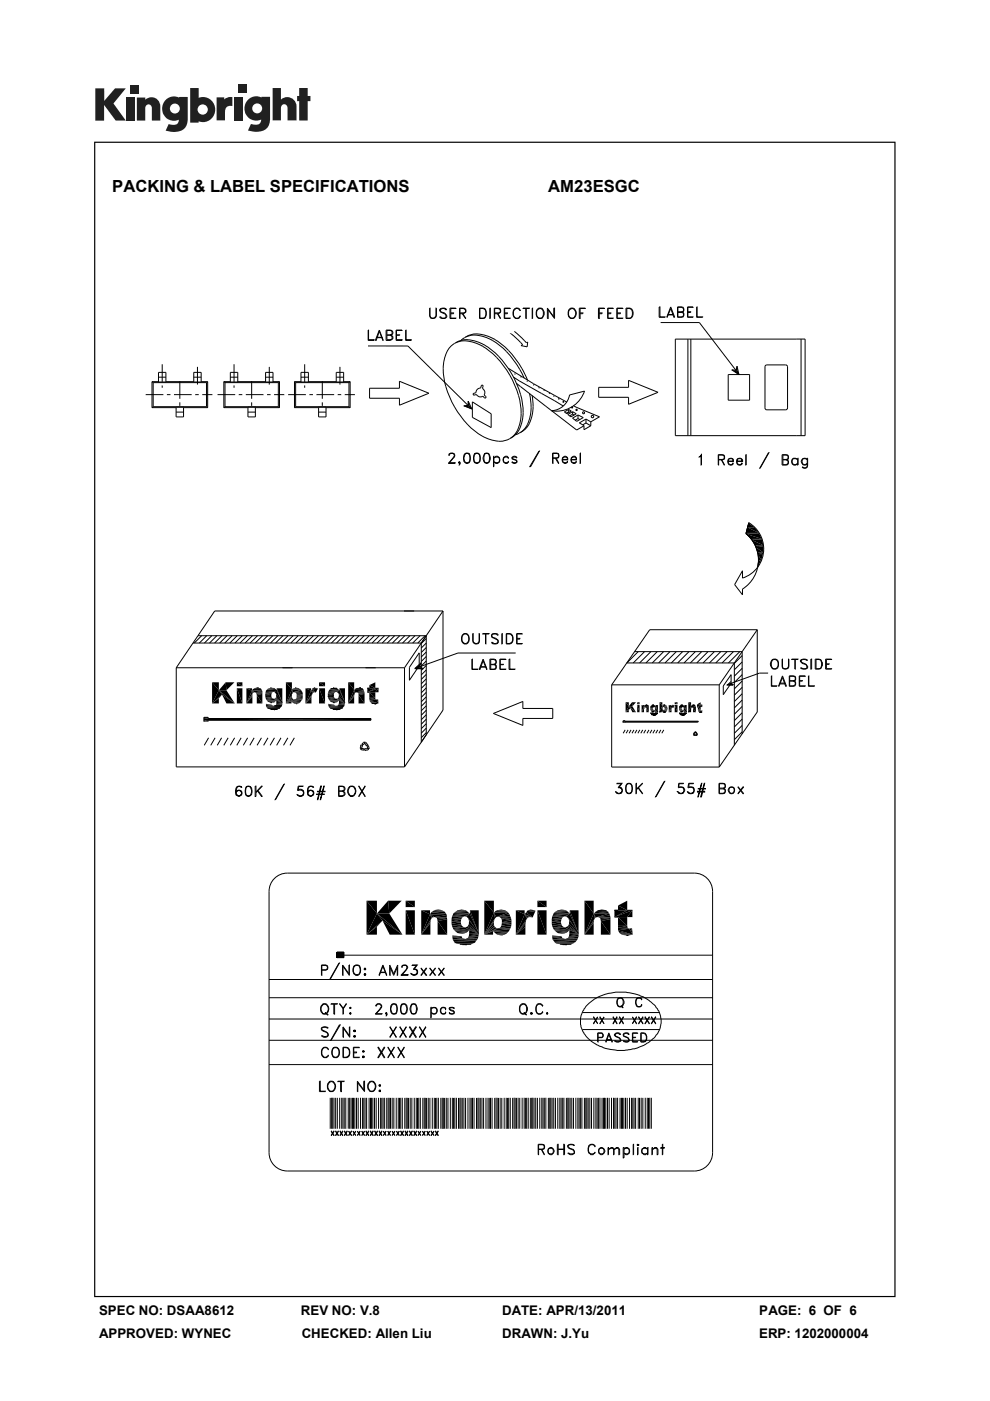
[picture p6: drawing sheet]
<svg xmlns="http://www.w3.org/2000/svg" width="210mm" height="297mm" viewBox="0 0 210 297" stroke-linecap="round" stroke-linejoin="round" font-family="sans-serif">
<defs><g id="words">
<g font-size="3.5">
<text x="23.8" y="40.6">PACKING &amp; LABEL SPECIFICATIONS</text>
<text x="116.3" y="40.6">AM23ESGC</text>
</g>
<g font-size="2.8">
<text x="21" y="278.7">SPEC NO: DSAA8612</text>
<text x="63.8" y="278.7">REV NO: V.8</text>
<text x="106.5" y="278.7">DATE: APR/13/2011</text>
<text x="161" y="278.7">PAGE: 6 OF 6</text>
<text x="21" y="283.6">APPROVED: WYNEC</text>
<text x="64" y="283.6">CHECKED: Allen Liu</text>
<text x="106.5" y="283.6">DRAWN: J.Yu</text>
<text x="161" y="283.6">ERP: 1202000004</text>
</g>
</g></defs>
<g fill="#231f20">
<path d="M20.2 18.7h1.9v2.7l2.3-2.7h2.3l-2.6 3.2 2.6 3.7h-2.2l-2.4-3.3v3.3h-1.9z"/>
<path d="M26.7 20.7h1.8v4.9h-1.8z"/>
<path d="M49.6 20.7h1.8v4.9h-1.8z"/>
<path d="M27.6 18h1.8v1.8h-1.8z"/>
<path d="M50.6 17.9h1.8v1.8h-1.8z"/>
<path d="M29 20.7h1.8v.4a1.9 1.9 0 0 1 2.2-.3 1.9 1.9 0 0 1 1 2v2.8h-1.8v-2.7a.7 .7 0 0 0-.7-.8 .7 .7 0 0 0-.7 .8v2.7h-1.8z"/>
<path d="M45.9 20.6h1.7v.5a2.02 2.02 0 0 1 1.7-.5v1.9h-.2a1.12 1.12 0 0 0-1.4 1.3v1.7h-1.8z"/>
<path d="M57.8 18.7h1.8v2.4a1.98 1.98 0 0 1 2.2-.3 1.98 1.98 0 0 1 1.1 2v2.7h-1.9v-2.6a.7 .7 0 0 0-.7-.8 .7 .7 0 0 0-.7 .8v2.6h-1.8z"/>
<path d="M63.5 18.7h1.8v1.6h.5v1.1h-.5v4.1h-1.8v-4.1h-.5v-1.1h.5z"/>
<path d="M40.3 18.7v7.3h1.8v-.3a2.63 2.63 0 0 0 3.5-2.5 2.63 2.63 0 0 0-3.5-2.5v-2zM41.9 23.2a1.1 1.1 0 0 1 2.2 0 1.1 1.1 0 0 1-2.2 0z"/>
<path d="M35.3 21a2.56 2.56 0 0 0-.6 3.3 2.56 2.56 0 0 0 3.2 1.1 1.09 1.09 0 0 1-1.5 1.1l-.6-.2-.7 1.4a5.3 5.3 0 0 0 3.8-.2 2.69 2.69 0 0 0 .9-2.4v-4.5h-1.8v.1l-.8-.2a2.44 2.44 0 0 0-1.9 .5zM36 23a1.06 1.06 0 0 1 2.1 0 1.06 1.06 0 0 1-2.1 0z"/>
<path d="M52.8 21a2.56 2.56 0 0 0-.6 3.3 2.56 2.56 0 0 0 3.2 1 1.09 1.09 0 0 1-1.5 1.1l-.7-.1-.6 1.4a5.3 5.3 0 0 0 3.7-.3 2.69 2.69 0 0 0 1-2.3v-4.6h-1.8v.2l-.9-.3a2.44 2.44 0 0 0-1.8 .6zM53.5 23a1.06 1.06 0 0 1 2.1 0 1.06 1.06 0 0 1-2.1 0z"/>
</g>
<g fill="#000">
<path d="M155.1 78.4l1 .1zM155.4 78.5h.7l.6 1zM156.1 78.4l.4 .1zM156.1 78.5h.4l.2 1zM156.3 77.7l.2 .7h-.4zM98.3 86.1h1l.7 .6zM99.3 85.1l.4 .9h-.4zM98.3 86.1l1-.1zM99.3 86l.4 .1zM99.3 86.1h.4l.3 .6zM158.2 113.2l3.4 1.1h-2.3zM158.2 113.2h2.9l.5 1.1z"/>
<path d="M158.5 111.8l2.5 1.2h-2.7zM158.5 111.8h1.5l1 1.2zM158.8 110.9l1.2 .9h-1.5zM159.4 114.4l2.5 1.2h-1.8zM159.4 114.4h2.2l.3 1.2zM160.1 115.6l1.8 .4h-1.7zM160.1 115.6h1.8v.4zM160.2 116l1.7 1.1h-1.3zM160.2 116h1.7v1.1zM160.6 117.1l1.2 .4h-1.1zM160.6 117.1h1.3l-.1 .4zM160.7 117.5l.8 1.2h-.6z"/>
<path d="M160.7 117.5h1.1l-.3 1.2zM160.8 118.9h.6l-.8 1.4zM160.9 118.7l.5 .2h-.6zM160.9 118.7h.6l-.1 .2zM43.2 152.1h.9zM43.2 152.1l.9 .3h-.9zM43.2 152.1h.9v.3zM43.2 152.7l.9 .3h-.9zM43.2 152.7h.9v.3zM43.2 153h.9zM45 144.7l1.4 1.7-1.4 2.7zM45 149.1l1.4-1.1v1.1z"/>
<path d="M46.4 146.4l.7 .9-2.1 1.8zM46.4 146.4l3.4 2.7-2.7-1.8zM45 144.7h1.4v1.7zM45 149.1l2.1-1.8-.7 .7zM47.1 147.3l2.7 1.8h-1.8zM47.9 144.7l.1 1.7h-1.6zM46.4 146.4h1.6l1.8 2.7zM47.9 144.7h1.8l-1.7 1.7zM50.2 145.9l1.2 3.2h-1.2zM50.2 144.7l1.2 .8h-1.2zM50.2 145.9h1.2v3.2zM50.2 144.7h1.2v.8z"/>
<path d="M52.3 145.9l1.1 .5-1.1 2.7zM53.4 146.4l.6 .4-.3 .1zM53.4 146.4l.3 .5h-.1zM53.4 146.4l.2 .5-1.3 2.2zM52.3 145.9h1.1v.5zM53.5 147.6v1.5h-1.2zM53.5 147.5l-1.2 1.6zM53.5 147.2v.3l-1.2 1.6zM53.6 146.9l-1.3 2.2zM53.6 146.2l.3-.2 1.5 .1zM53.9 146l1.5 .1zM54 146.8l1.6 .1z"/>
<path d="M54.1 146.8l1.5 .1h-1.3zM54 145.9h1.1zM54.3 146.9l1.3 .2zM54.4 147l1.2 .1-1.1 .3zM54.5 147.4l1.1 1.7h-1.1zM54.2 145.8h.7zM54.5 145.8h.4zM54.2 145.8l.9 .1zM54 145.9h1.1l.3 .2zM53.6 146.2l1.8-.1 .2 .3zM53.6 146.2l1.8-.1zM54.5 147.4l1.1-.3v2z"/>
<path d="M54.3 146.9h1.3v.2zM54 146.8l1.6-.3v.4zM56.2 147.4l1.3 .1-1.2 .2zM56.3 148h1.4l-1.3 .2zM56.3 147.7l1.3 .1-1.3 .2zM56.3 147l1.3 .1-1.4 .3zM56.3 146.8h1.5l-1.5 .2zM56.4 149.5l1.4 .1-1.4 .1zM56.4 149.4l1.4 .2zM56.4 149.2l1.2 .2h-1.2zM56.4 146.5l1.6 .2-1.7 .1zM56.7 148.6l1.7 .1-1.6 .1z"/>
<path d="M56.8 148.8l1.5 .1zM56.8 146l1.6 .1-1.7 .1zM57.1 150.3l1.8 .1zM57.1 148.9l.9 .1zM56.8 146l1.4-.1zM57.3 149h.4zM57.1 145.9l.8-.1zM57.4 150.4h1.2zM56.3 147.7l1.2-.2 .1 .3zM56.3 147.7l1.2-.2zM56.4 149.4h1.2l.2 .2zM56.3 148l1.3-.2 .1 .2z"/>
<path d="M56.2 147.4l1.4-.3-.1 .4zM57.3 145.8h.6zM57.7 150.5h.6zM56.4 148.2l1.3-.2 .2 .1zM56.3 147l1.4-.1-.1 .2zM56.4 149.7h1.6zM56.3 147l1.5-.2zM56.4 148.2l1.7-.1zM57.1 145.9h1.1zM56.4 149.7h1.7zM57.3 149h.7zM56.3 146.8l1.7-.1z"/>
<path d="M58.1 148.1l1.8 .9-1.3-.4zM56.8 146l1.5-.1zM57.1 148.9h1.2zM56.8 146l1.5-.1 .1 .2zM58.1 149.7h1.7zM56.8 148.8l1.6-.1-.1 .2zM58.1 148.1h.3l1.5 .9zM58.4 149.7h1.4zM58.4 148l1.5 1-1.5-.9zM58.4 146.9l1.5 2.1zM57.7 150.5l.9-.1zM58.6 149.3l1.3 .1-1.5 .2z"/>
<path d="M58.6 149.1h1.3l-1.3 .2zM56.7 148.6h1.9l-.2 .1zM58.6 148.6l1.3 .4-1.3 .1zM58.4 148l.2-.2 1.3 1.2zM58.6 147.5l1.3 1.5-1.3-1.2zM58.6 147.5l1.3 1.5zM58.6 147.1l1.3 1.9-1.3-1.5zM58 146.7l.7-.3-.4 .4zM58.3 146.8l.4-.4-.3 .5zM58.7 146.4l-.3 .5zM58.7 146.4l1.2 2.6-1.5-2.1zM58.7 145.9l1.2 3.1-1.2-2.6z"/>
<path d="M57.4 150.4h1.5zM58.4 149.6l1.5-.2-.1 .3zM58.6 149.3l1.3-.2v.3zM58.6 149.1l1.3-.1v.1zM58.7 145.9h1.2v3.1zM60.6 144.7l1.3 1.5-1.3 2.9zM61.8 148.7l1.9 .2-1.6 .1zM60.6 149.1l1.2-.5v.5zM61.9 147.8l.1 .2-1.4 1.1zM61.9 147.5v.3l-1.3 1.3zM61.9 147.5l-1.3 1.6zM61.9 147.1v.4l-1.3 1.6z"/>
<path d="M61.9 146.2l2 .1-1.7 .5zM61.9 146.2l.3 .6-.1 .1zM61.9 146.2l.2 .7-1.5 2.2zM60.6 144.7h1.3v1.5zM60.6 149.1l1.4-1.1 .1 .1zM62.1 149l1.4 .1zM60.6 149.1l1.5-1 .2 .2zM61.9 147.1l.2-.2-1.5 2.2zM62.1 146l1.5 .1-1.7 .1zM62.3 149.1h1zM60.6 149.1l1.8-.8zM62.1 146l1.3-.1z"/>
<path d="M62.4 146.8l1.8 .1zM62.6 149.2h.4zM62.6 146.8l1.6 .1h-1.4zM62.3 145.9l.8-.1zM62.4 148.3h1.7zM62.7 148.2l1.4 .1zM62.8 146.9l1.4 .3h-1.3zM62.8 146.9h1.4zM62.6 145.8h.5zM62.9 147.9l1.3 .1-1.4 .1zM62.9 147.6l1.3 .2-1.3 .1zM62.9 147.5l1.3 .3z"/>
<path d="M62.9 147.2h1.3l-1.3 .3zM62.3 145.9h1.1zM62.6 149.2l.7-.1zM62.1 146l1.3-.1 .2 .2zM62.3 149.1h1.2zM61.9 146.2l1.7-.1 .3 .2zM62.1 149l1.6-.1-.2 .2zM62.4 146.8l1.5-.5v.1zM62.2 146.8l1.7-.5zM62.4 146.8l1.5-.4 .2 .3zM62.4 146.8l1.7-.1 .1 .2zM62.8 148.1l1.4-.1-.1 .3z"/>
<path d="M62.9 147.9l1.3-.1v.2zM62.9 147.5h1.3v.3zM62.9 147.5l1.3-.3v.3zM62.8 146.9h1.4v.3zM64.8 145.9l1.2 .5-1.2 2.7zM66 146.4l.7 .4-.3 .1zM66 146.4l.4 .5-.1 .1zM66 146.4l.3 .6-1.5 2.1zM66 146.4l.7 .4zM66 146.4l1 .5zM64.8 145.9h1.2v.5zM64.8 149.1l1.3-1.1v1.1z"/>
<path d="M66.1 147.7v.3l-1.3 1.1zM66.1 147.5l-1.3 1.6zM66.1 146.2l.9 .7-1-.5zM66.2 147.2l-1.4 1.9zM66.3 147l-1.5 2.1zM66.3 145.9l1.1 .1-1.3 .2zM66.3 145.9h1zM66.3 145.9l.8-.1zM66.6 145.8h.5zM66.3 145.9l1.1 .1zM66.1 146.2l1.3-.2-.4 .9zM67.7 145.9l1.2 3.2h-1.2z"/>
<path d="M67.7 144.7l1.2 .8h-1.2zM67.7 145.9h1.2v3.2zM67.7 144.7h1.2v.8zM69.5 147.7l1.3 .1-1.2 .2zM69.5 147.4l1.3 .1-1.3 .2zM69.5 147l1.3 .1-1.3 .3zM69.6 149.5l1.4 .1-1.3 .1zM69.6 149.4l1.4 .2zM69.6 149.2l1.3 .2h-1.3zM69.6 148h1.4l-1.3 .2zM69.6 146.8h1.5l-1.6 .2zM69.7 146.5l1.6 .2-1.7 .1z"/>
<path d="M70 148.6l1.6 .1-1.5 .1zM70.1 148.8l1.4 .1zM70.1 146l1.6 .1-1.7 .1zM70.4 150.3l1.8 .1zM70.4 148.9l.8 .1zM70.1 146l1.4-.1zM70.6 150.4h1.2zM70.6 149h.4zM70.4 145.9l.8-.1zM69.6 148l1.2-.2 .2 .2zM69.5 147.7l1.3-.2v.3zM69.5 147.7l1.3-.2z"/>
<path d="M69.5 147.4l1.3-.3v.4zM69.6 149.4h1.3l.1 .2zM70.6 145.8h.6zM71 150.5h.6zM69.7 149.7h1.5zM69.7 148.2l1.3-.2 .1 .1zM69.5 147l1.5-.1-.2 .2zM69.5 147l1.6-.2zM69.7 148.2l1.6-.1zM69.7 149.7h1.6zM70.6 149h.6zM70.4 145.9h1.1z"/>
<path d="M71.3 148.1l1.9 .9-1.3-.4zM69.6 146.8l1.7-.1zM70.4 148.9h1.1zM70.1 146l1.4-.1 .2 .2zM71.3 148.1l1.9 .9zM71.3 149.7h1.7zM70.1 148.8l1.5-.1-.1 .2zM71.7 149.6l1.3 .1h-1.4zM71.6 148.1l.1-.1 1.5 1zM71.7 146.9l1.5 2.1zM70 146.2l1.7-.1 .2 .3zM71 150.5l.8-.1z"/>
<path d="M71.8 149.3l1.3 .1-1.4 .2zM71.8 147.8l1.4 1.2-1.5-1zM71.8 147.1l1.4 1.9-1.3-1.5zM71.9 149.1h1.3l-1.4 .2zM70 148.6h1.9l-.3 .1zM71.9 148.6l1.3 .4-1.3 .1zM71.9 147.5l1.3 1.5-1.4-1.2zM71.9 147.5l1.3 1.5zM71.3 146.7l.7-.3-.5 .4zM71.5 146.8l.5-.4-.3 .5zM72 146.4l-.3 .5zM72 146.4l1.2 2.6-1.5-2.1z"/>
<path d="M72 145.9l1.2 3.1-1.2-2.6zM70.6 150.4h1.5zM70.6 150.4h1.6zM71.7 149.6l1.4-.2-.1 .3zM71.8 149.3l1.4-.2-.1 .3zM71.9 149.1l1.3-.1v.1zM72 145.9h1.2v3.1zM73.9 144.7l1.2 1.6-1.2 2.8zM75.1 147.6v1.5h-1.2zM75.1 147.5l-1.2 1.6zM75.1 146.3l2.1 .1-1.8 .5zM75.1 146.3l.2 .6z"/>
<path d="M75.1 146.3l.2 .6-1.4 2.2zM73.9 144.7h1.2v1.6zM75.2 147.2l-1.3 1.9zM75.3 146.9l-1.4 2.2zM75.1 146.3l.3-.2h1.7zM75.6 146.8l1.7 .1zM75.4 146.1l.2-.2 1.4 .2zM75.6 145.9h1.2zM75.7 146.8l1.6 .1h-1.3zM76 146.9l1.3 .2zM76.1 147.4l1.2 1.7h-1.2zM76.1 147l1.2 .1-1.2 .3z"/>
<path d="M75.9 145.8h.7zM76.2 145.8h.4zM75.9 145.8l.9 .1zM75.6 145.9h1.2l.2 .2zM75.4 146.1h1.7zM75.6 146.8l1.6-.4v.2zM75.4 146.9l1.8-.5zM75.6 146.8l1.6-.2 .1 .3zM76.1 147.4l1.2-.3v2zM76 146.9h1.3v.2zM77.9 145.9h1.7l-1.7 .9zM77.9 145.9h.4z"/>
<path d="M78.3 148.2l1.6 .1-1.5 .3zM78.3 148h1.3l-1.3 .2zM78.3 146.8l1.3 1.2h-1.3zM77.9 145.9h1.7zM78.3 145.2l1.3 .7h-1.3zM78.4 148.7l1.9 .4-1.7-.2zM78.4 148.6l1.9 .5-1.9-.4zM78.6 148.9l1.7 .2h-1.5zM78.8 149.1h1.5zM78.8 149.1h1.2zM79.1 149.2h.7zM78.3 148.2l1.6 .1z"/>
<path d="M78.3 148.2l1.3-.2v.2zM77.9 146.8h1.7zM78.3 146.8h1.3v1.2zM77.9 146.8l1.7-.9h.7zM78.3 145.2l1.3-.5v1.2zM79.4 149.2h.4zM78.4 148.6l1.5-.3 .4 .8zM79.1 149.2l.9-.1zM79.9 148.3h.2l.2 .8zM80.1 148.3l.2 .8zM80.3 145.9v.9h-.7zM77.9 146.8l2.4-.9-.7 .9z"/>
<path d="M79.6 145.9h.7zM88 141.8h1.8zM88.3 141.4h.6l-.9 .4zM88 141.8l.9-.4 .8 .4zM88.3 141.4l1-.8-.4 .8zM132.1 152.9h.4zM132.1 152.9l.4 .1zM132.1 153.1l.4 .1zM132.1 153.2h.4zM132.7 148.9l.7 .8-.7 1.3zM132.7 151l.7-.5v.5zM133.4 149.7l.3 .5-1 .8z"/>
<path d="M133.4 149.7l1.5 1.3-1.2-.8zM132.7 148.9h.7v.8zM132.7 151l1-.8zM133.7 150.2l1.2 .8h-.8zM134 148.9l.1 .8h-.7zM133.4 149.7h.7l.8 1.3zM134 148.9h.9l-.8 .8zM135.1 149.5l.6 1.5h-.6zM135.1 148.9l.6 .4h-.6zM135.1 149.5h.6v1.5zM135.1 148.9h.6v.4zM136.1 149.5l.5 .2-.5 1.3z"/>
<path d="M136.6 150.2v.8h-.5zM136.6 149.7l1 .1-.8 .1zM136.6 149.7l.2 .2v.1zM136.6 149.7l.2 .3zM136.6 149.7l.1 .3-.6 1zM136.1 149.5h.5v.2zM136.6 150.2l-.5 .8zM136.7 150.1l-.6 .9zM136.7 150l-.6 1zM136.7 149.7h.9h-1zM136.8 149.6h.7l-.8 .1zM136.8 149.9h.8z"/>
<path d="M136.8 149.6h.7zM136.9 149.9h.7zM136.9 149.5h.5l-.6 .1zM137 150.1h.6zM137 150l.6 .1zM137.1 150.2l.5 .8h-.5zM136.9 149.5h.4zM137.1 149.5h.2zM136.9 149.5h.5zM136.7 149.7l.8-.1 .1 .1zM136.7 149.7l.8-.1zM137.1 150.2l.5-.1v.9z"/>
<path d="M137 150l.6-.1v.2zM136.8 149.9l.8-.1zM136.6 149.7l1 .1zM137.9 151.3h1.6zM137.9 151.2h.7zM137.9 151.1l.7 .1zM137.9 151l.6 .1zM137.9 150.5h.6zM137.9 150.3h.6l-.6 .2zM137.9 150.2h.6l-.6 .1zM137.9 150.1h.6zM137.9 149.9h.7l-.7 .2z"/>
<path d="M138 151.3l1.4 .1-1.3 .1zM138 150.7l1 .1zM138 150.6l1 .2zM138 149.8l.7 .1h-.8zM138 149.7h1l-1 .1zM138.1 151.5h1.1zM138.1 150.8h.8zM138 149.7h1zM138.2 151.5h1zM138.2 150.8h.6zM138.2 149.6h.7l-.8 .1zM138.3 151.6h.8z"/>
<path d="M138.3 150.9h.4zM138.3 149.5h.5l-.6 .1zM138.4 150.9h.1zM138.5 151.6h.5zM137.9 150.3h.6zM137.9 150.3l.6-.1zM138.3 149.5h.4zM138.5 151.6h.4zM138 150.6l.6-.1zM137.9 150.5l.6-.2v.2zM137.9 150.2l.6-.1zM137.9 150.1l.6-.1z"/>
<path d="M138.5 149.5h.2zM137.9 151.3h.8zM138 150.6h.7zM137.9 150.1l.7-.2zM138.4 150.9h.3zM138 150.6h.7l.3 .2zM138.7 150.6l.9 .3zM137.9 149.9h.8zM138.3 149.5h.5zM138.3 150.9l.5-.1zM138.2 149.6h.7zM138.2 149.6l.6-.1z"/>
<path d="M138.7 151.3h.9zM138.2 150.8h.7zM138.7 150.6l.2-.1 .7 .4zM138.1 149.7l.8-.1 .1 .1zM138.9 151.3h.7zM139 151.1h.6zM139 150.9l.6 .1-.6 .1zM138.1 150.8h.9zM139 150.8l.6 .1h-.6zM138.9 150.5l.7 .4zM139 150.3l.6 .6-.6-.4zM139 150.2l.6 .7z"/>
<path d="M139 150.1l.6 .8zM139 150l.6 .9zM138 149.8l1-.1-.3 .2zM138.7 149.9l.3-.2zM138.8 149.9l.2-.2-.1 .3zM139 149.7l-.1 .3zM139 149.7l.6 1.2-.6-.9zM138 149.8l1-.1zM139 149.5l.6 1.4zM138.5 151.6h.6zM138.3 151.6l.9-.1zM138.1 151.5l1.3-.1z"/>
<path d="M138 151.3h1.5zM139 151.2l.6-.1v.2zM139 151.1l.6-.1zM139 150.9l.6 .1zM139 149.5h.6v1.4zM139.9 148.9l.6 .8-.6 1.3zM140.5 150.8l.8 .1zM139.9 151l.6-.2v.2zM140.5 150.8h.9zM140.5 150.4l.1 .1-.7 .5zM140.5 150.2l-.6 .8zM140.5 150.1l-.6 .9z"/>
<path d="M140.5 149.7h.9l-.7 .2zM140.5 149.7l.1 .3zM140.5 149.7l.1 .3-.7 1zM139.9 148.9h.6v.8zM140.6 150.9h.6zM139.9 151l.7-.5 .1 .1zM139.9 151l.7-.5zM140.5 150.1l.1-.1-.7 1zM140.6 149.6h.7l-.8 .1zM140.7 151h.5zM139.9 151l.8-.4zM140.7 149.5h.5l-.6 .1z"/>
<path d="M140.5 150.8l.2-.2h.8zM140.7 149.9l.8 .1zM140.8 151h.2zM140.8 149.9l.7 .1zM140.7 149.5h.4zM140.7 150.6h.8zM140.9 150.5l.6 .1zM140.9 150l.7 .2zM140.9 150h.6zM140.8 149.5h.3zM141 150.4l.5 .1h-.6zM141 150.3h.6z"/>
<path d="M141 150.2l.6 .1zM141 150.1l.6 .1h-.6zM140.7 149.5h.5zM140.8 151h.4zM140.6 149.6h.7zM140.7 151l.5-.1zM140.6 150.9h.7zM140.5 149.7h.9zM140.5 150.8h.9l-.1 .1zM140.7 149.9l.8-.1zM140.7 149.9l.7-.2zM140.5 150.8l1-.1z"/>
<path d="M140.5 150.8l1-.2zM140.9 150h.6l.1 .2zM140.7 149.9l.8-.1v.2zM141 150.4l.6-.1-.1 .2zM141 150.2h.6zM141.8 149.5l.5 .2-.5 1.3zM142.3 149.7l.4 .2zM142.3 149.7l.3 .2-.1 .1zM142.3 149.7l.2 .3-.7 1zM142.3 149.7l.6 .3zM141.8 149.5h.5v.2zM141.8 151l.6-.5v.5z"/>
<path d="M142.4 150.3v.2l-.6 .5zM142.4 150.2l-.6 .8zM142.4 150.1l-.6 .9zM142.3 149.7h.1l.5 .3zM142.4 150.1l.1-.1-.7 1zM142.5 149.6h.5l-.6 .1zM142.5 149.6h.5zM142.5 149.6l.4-.1zM142.7 149.5h.2zM142.4 149.7l.6-.1-.1 .4zM143.1 149.5l.6 1.5h-.6zM143.1 148.9l.6 .4h-.6z"/>
<path d="M143.1 149.5h.6v1.5zM143.1 148.9h.6v.4zM144 151.3h1.6zM144 151.2h.7zM144 151.1l.7 .1zM144 151l.6 .1zM144 150.5h.6zM144 150.3h.6l-.6 .2zM144 150.2h.5l-.5 .1zM144 150.1h.6zM144 149.9h.7l-.7 .2zM144.1 151.3l1.4 .1-1.3 .1z"/>
<path d="M144.1 150.7l1 .1zM144.1 150.6l1 .2zM144.1 149.8l.7 .1h-.8zM144.1 149.7h1l-1 .1zM144.2 151.5h1.1zM144.2 150.8h.8zM144.1 149.7h1zM144.3 151.5h1zM144.3 150.8h.6zM144.3 149.6h.8l-.9 .1zM144.4 151.6h.8zM144.4 150.9h.4z"/>
<path d="M144.4 149.5h.5l-.6 .1zM144.5 151.6h.6zM144 150.3h.6zM144 150.3l.5-.1zM144.4 149.5h.4zM144.1 150.6l.7-.1zM144 150.5l.6-.2v.2zM144 150.2l.6-.1zM144 150.1l.6-.1zM144.5 149.5h.3zM144.7 151.6h.3zM144 151.3h.8z"/>
<path d="M144 150.1l.7-.2zM144.5 150.9h.3zM144.1 150.6h.7l.3 .2zM144.8 150.6l.8 .3zM144 149.9h.8zM144.4 149.5h.5zM144.4 150.9l.5-.1zM144.3 149.6h.8zM144.3 149.6l.6-.1zM144.8 151.3h.8zM144.3 150.8h.7zM144.8 150.6l.2-.1 .6 .4z"/>
<path d="M144.7 151.6h.4zM145 151.3h.6zM145.1 151.1h.5zM145.1 150.9l.5 .1-.5 .1zM144.2 150.8h.9zM145.1 150.8l.5 .1h-.5zM145 150.5l.6 .4zM145.1 150.3l.5 .6-.5-.4zM145.1 150.2l.5 .7zM145.1 150.1l.5 .8zM145.1 150l.5 .9zM144.2 149.7l.9-.1v.1z"/>
<path d="M144.1 149.8l1-.1-.3 .2zM144.8 149.9l.3-.2zM144.9 149.9l.2-.2v.3zM145.1 149.7v.3zM145.1 149.7l.5 1.2-.5-.9zM144.1 149.8l1-.1zM145.1 149.5l.5 1.4zM144.5 151.6h.7zM144.4 151.6l.9-.1zM144.2 151.5l1.3-.1zM144.1 151.3h1.5zM145.1 151.2l.5-.1v.2z"/>
<path d="M145.1 151.1l.5-.1zM145.1 150.9l.5 .1zM145.1 149.5h.5v1.4zM146 148.9l.6 .8-.6 1.3zM146.6 150.2v.8h-.6zM146.6 150.2l-.6 .8zM146.6 150.1l-.6 .9zM146.6 149.7h.9l-.8 .3zM146.6 149.7l.1 .3zM146.6 149.7l.1 .3-.7 1zM146 148.9h.6v.8zM146.6 150.1l.1-.1-.7 1z"/>
<path d="M146.7 149.6h.7l-.8 .1zM146.8 149.9l.8 .1zM146.7 149.6h.7zM146.8 149.5h.5zM147 150.2l.6 .8h-.6zM147 150.1h.6zM147 150l.6 .1zM146.9 149.5h.4zM147.1 149.5h.2zM146.8 149.6h.6zM146.6 149.7l.8-.1 .1 .1zM146.8 149.9l.8-.1z"/>
<path d="M146.7 150l.8-.3zM147 150.2l.6-.1v.9zM146.8 149.9l.8-.1v.2zM147.8 149.5h.8l-.8 .4zM147.8 149.5h.2zM148 150.4h.6l-.5 .2zM148 149.9l.6 .5h-.6zM147.8 149.5h.8zM148 149.2l.6 .3h-.6zM148.1 150.8l.8 .2zM148.1 150.6l.7 .1-.7 .1zM148.2 150.9l.7 .1z"/>
<path d="M148.3 151h.6zM148.4 151h.3zM148.1 150.6l.7 .1zM148.1 150.6l.5-.2v.2zM147.8 149.9h.8zM148 149.9h.6v.5zM147.8 149.9l.8-.4h.3zM148 149.2l.6-.3v.6zM148.1 150.8l.7-.1 .1 .3zM148.4 151h.5zM148.8 150.7l.1-.1v.4zM148.9 150.6v.4z"/>
<path d="M148.9 149.5v.4h-.3zM147.8 149.9l1.1-.4-.3 .4zM148.6 149.5h.3zM154.1 145.2h1.4zM154.5 144.9h.4l-.8 .3zM154.1 145.2l.8-.3 .6 .3zM154.5 144.9l.6-.6-.2 .6zM77.7 191l2.2 2.7-2.2 4.5zM77.7 198.2l2.2-1.7v1.7zM79.9 193.7l1.2 1.5-3.4 3zM79.9 193.7l5.5 4.5-4.3-3zM77.7 191h2.2v2.7z"/>
<path d="M77.7 198.2l3.4-3-1.2 1.3zM81.1 195.2l4.3 3h-2.7zM82.3 191l.3 2.7h-2.7zM79.9 193.7h2.7l2.8 4.5zM82.3 191h2.9l-2.6 2.7zM86 193l2 5.2h-2zM86 191l2 1.3h-2zM86 193h2v5.2zM86 191h2v1.3zM89.3 193l1.9 .8-1.9 4.4zM91.2 193.8l3.6 .2-2.7 .4zM91.2 193.8l.9 .6-.4 .1z"/>
<path d="M91.2 193.8l.5 .7-.2 .2zM91.2 193.8l.3 .9-2.2 3.5zM89.3 193h1.9v.8zM91.3 195.7v2.5h-2zM91.3 195.5l-2 2.7zM91.4 195l-.1 .5-2 2.7zM91.5 194.7l-2.2 3.5zM92 193.1l.4-.2 1.5 .2zM92.8 195.3l2 2.9h-2zM92.4 192.9h1.1zM92.9 192.8l.6 .1zM92.4 192.9h1.1l.4 .2z"/>
<path d="M92.1 194.4l2.7-.4v.5zM92.8 195.3l2-.4v3.3zM95.8 195.4l1.9 .1-1.9 .4zM95.8 194.9h2l-2 .5zM95.9 194.4h2.2l-2.3 .5zM95.9 198.7l2.2 .2-2.1 .3zM95.9 198.3l2 .2-2 .1zM96 196.7l3.5 .5-3.3-.1zM97 197.8l1.5 .1zM97.5 197.9l.6 .1zM97 193l1.4-.1zM95.8 195.9l1.9-.4z"/>
<path d="M95.8 195.4l2-.5-.1 .6zM97.5 192.9h.9zM97 193h1.8zM97.5 197.9h1zM96 196.7l2.7-.1 .8 .6zM98.7 196.6l2.8 1.3-2-.7zM97 197.8l1.9-.1-.4 .2zM98.7 196.6l.4-.1 2.4 1.4zM99.1 196.5l.2-.2 2.2 1.6zM99.3 194.6l2.2 3.3zM99.4 196l2.1 1.9-2.2-1.6zM99.4 195l2.1 2.9-2-2.4z"/>
<path d="M99.5 198l2 .2-2.1 .3zM99.5 197.2l2 .7-2 .1zM99.5 195.5l2 2.4-2.1-1.9zM99.5 195.5l2 2.4zM96 194l3.7-.2-1.1 .5zM98.6 194.3l1.1-.5-.8 .6zM98.9 194.4l.8-.6-.4 .8zM99.7 193.8l-.4 .8zM99.7 193.8l1.8 4.1-2.2-3.3zM99.7 193l1.8 4.9-1.8-4.1zM99.7 193h1.8v4.9zM102.7 191l2.1 2.5-2.1 4.7z"/>
<path d="M102.7 198.2l1.9-.8v.8zM104.8 196.1l.1 .4-2.2 1.7zM104.8 195.5v.6l-2.1 2.1zM104.8 195.5l-2.1 2.7zM104.8 193.5h3l-2.5 .9zM104.8 193.5l.5 .9-.3 .3zM104.8 193.5l.2 1.2-2.3 3.5zM102.7 191h2.1v2.5zM104.8 195v.5l-2.1 2.7zM102.7 198.2l2.2-1.7 .1 .1zM102.7 198.2l2.3-1.6 .3 .2zM105 194.7l-2.3 3.5z"/>
<path d="M105.3 198.1l1.7 .1zM102.7 198.2l2.6-1.4h.3zM105.4 198.2h1.6zM104.6 197.4l1-.6 2.6 .1zM102.7 198.2l2.9-1.4zM105.9 198.2l.6 .1zM105.4 193l1.3-.1zM105.9 192.9h.8zM106.4 195.7l2.1 .3-2.1 .2zM106.4 195l2.1 .1-2.1 .4zM105.4 193h1.7zM105.9 198.2h1.1l-.5 .1z"/>
<path d="M105.7 194.4l2.1-.9 .3 .3zM105.3 194.4l2.5-.9zM105.7 194.4l2.4-.6 .1 .5zM104.6 197.4l3.6-.5zM106.4 196.2l2.1-.2-.1 .5zM109.4 193l1.9 .8-1.9 4.4zM111.3 193.8l1.1 .6-.4 .1zM111.3 193.8l.7 .7-.2 .3zM111.3 193.8l.5 1-2.4 3.4zM111.3 193.8l1.2 .6zM111.3 193.8l1.7 .7-.5-.1zM109.4 193h1.9v.8z"/>
<path d="M109.4 198.2l2-1.7v1.7zM111.4 195.9v.6l-2 1.7zM111.5 195.5l-.1 .4-2 2.3zM111.6 195l-.1 .5-2.1 2.7zM111.6 193.4l1.4 1.1-1.7-.7zM111.8 194.8l-2.4 3.4zM111.9 193.1l1.7 .1-2 .2zM111.9 193.1h1.6zM111.9 193.1l1.1-.2zM112.3 192.9h.7zM111.9 193.1l1.1-.2 .5 .2zM111.9 193.1l1.7 .1z"/>
<path d="M111.6 193.4l2-.2-.6 1.3zM114 193l1.9 5.2h-1.9zM114 191l1.9 1.3h-1.9zM114 193h1.9v5.2zM114 191h1.9v1.3zM117 195.4l2 .1-2 .4zM117 194.9h2.1l-2.1 .5zM117.1 198.7l2.2 .2-2.1 .3zM117.1 198.3l2 .2-2 .1zM117.1 194.4h2.3l-2.4 .5zM117.3 196.7l3.5 .5-3.3-.1zM118.3 197.8l1.4 .1z"/>
<path d="M118.7 197.9l.5 .1zM118.3 193l1.4-.1zM117 195.9l2-.4zM117 195.4l2.1-.5-.1 .6zM118.7 192.9h1zM118.3 193h1.7zM118.7 197.9h1zM117.3 196.7l2.5-.1 1 .6zM119.8 196.6l2.9 1.3-1.9-.7zM118.3 197.8l1.9-.1-.5 .2zM119.8 196.6l.4-.1 2.5 1.4zM120.2 196.5l.3-.2 2.2 1.6z"/>
<path d="M120.5 194.6l2.2 3.3zM120.7 196l2 1.9-2.2-1.6zM120.7 195l2 2.9-1.9-2.4zM120.8 198l1.9 .2-2 .3zM120.8 197.2l1.9 .7-1.9 .1zM120.8 195.5l1.9 2.4-2-1.9zM120.8 195.5l1.9 2.4zM117.3 194l3.5-.2-1 .5zM119.8 194.3l1-.5-.7 .6zM120.1 194.4l.7-.6-.3 .8zM120.8 193.8l-.3 .8zM120.8 193.8l1.9 4.1-2.2-3.3z"/>
<path d="M120.8 193l1.9 4.9-1.9-4.1zM120.8 198l1.9-.1v.3zM120.8 193h1.9v4.9zM124 191l1.9 2.7-1.9 4.5zM125.9 195.7v2.5h-1.9zM125.9 195.5l-1.9 2.7zM125.9 193.7h3.3l-2.9 .8zM125.9 193.7l.4 .8-.1 .2zM125.9 193.7l.3 1-2.2 3.5zM124 191h1.9v2.7zM126 195l-.1 .5-1.9 2.7zM126.2 194.7l-2.2 3.5z"/>
<path d="M126.7 193.1h1.9zM126.8 193.1l.4-.2 1.4 .2zM127.4 195.3l2.1 2.9h-2.1zM127.2 192.9h1zM127.6 192.8l.6 .1zM127.2 192.9h1l.4 .2zM126.8 194.4l2.4-.7 .2 .4zM126.3 194.5l2.9-.8zM127.4 195.3l2.1-.4v3.3zM130.3 193h2.7l-2.7 1.4zM130.3 193h.8zM131.1 197.2l3.1 1-2.9-.6z"/>
<path d="M131.1 196.7l2.4 .2-2.4 .3zM131.1 196.3h1.9l-1.9 .4zM131.1 194.4l1.9 1.9h-1.9zM131.1 192l1.9 1h-1.9zM131.3 197.6l2.9 .6-2.8-.4zM131.9 198.2h1.9zM132.3 198.2l1 .1zM131.1 194.4h1.9v1.9zM130.3 194.4l2.7-1.4h1.1zM131.1 192l1.9-1v2zM132.9 198.3h.4zM131.1 197.2l2.4-.3 .7 1.3z"/>
<path d="M132.3 198.2h1.5zM133.5 196.9l.4-.1 .3 1.4zM133.9 196.8h.1l.2 1.4zM134.1 193v1.4h-1.1zM130.3 194.4l3.8-1.4-1.1 1.4zM133 193h1.1zM71.4 201.9h1.5v1.2h-1.5zM97.6 200.2l1.8 .1zM98.1 200.3h.9zM98.1 200.3h1.3zM118.8 200.2l1.9 .1zM119.3 200.3h.9z"/>
<path d="M119.3 200.3h1.4z"/>
<path d="M20 30v245h169.9v-245zM20.2 30.3h169.5v244.5h-169.5z"/>
</g>
<g fill="none" stroke="#000" stroke-width=".21">
<path d="M33.6 78.9h1.6v2.1h-1.6zM33.6 80h1.6M41.1 78.9h1.6v2.1h-1.6zM41.1 80h1.6M48.9 80h1.5M48.9 78.9h1.5v2.1h-1.5zM56.3 80h1.6M56.3 78.9h1.6v2.1h-1.6zM63.8 80h1.6M63.8 78.9h1.6v2.1h-1.6zM71.3 80h1.6M71.3 78.9h1.6v2.1h-1.6z"/>
<path d="M78.1 73.4h8.4l13.4 13.2M78.1 70l.1 2h1.2v.2h-1.3zM79.9 71.6h1.2M79.9 71.5h1.1M80.5 70l.8 2.2-.8-2-.7 2h-.2zM82.1 71h.6a.59 .59 0 0 1 .5 .4 .59 .59 0 0 1-.1 .6l-.4 .2h-.8v-2.2h.8a.59 .59 0 0 1 .6 .7l-.2 .3-.4 .1M82.7 71l.4-.1v-.7l-1-.1v1.9l1-.1v-.6l-.4-.2h-.6M84 70h1.3l-1.2 .1v1.9h1.2v.2h-1.3zM84.1 71l.7 .1h-.7M86 70l.1 2h1.1v.2h-1.2zM91.1 65.3l.2 1.9a.68 .68 0 0 0 .7 .2 .68 .68 0 0 0 .5-.5v-1.6l.1 1.6a.73 .73 0 0 1-.8 .6 .73 .73 0 0 1-.7-.6zM93.2 65.7a1 1 0 0 1 1.6 0h-.3a.7 .7 0 0 0-1.1 0l.1 .4a1.29 1.29 0 0 1 1.3 1.1 .97 .97 0 0 1-1.6 0h.3a.74 .74 0 0 0 1 .2l.1-.2a.52 .52 0 0 0-.3-.7l-.8-.3z"/>
<path d="M95.4 65.3h1.3l-1.1 .1v2l1.1 .1h-1.3zM95.6 66.3h.6v.2h-.6M96.7 72.7a5.4 5.4 0 0 1 5.5 .1l1.6 1 1.9 1.7 1.7 2.1 1.1 1.7a14.1 14.1 0 0 1 2.1 10.5 4.5 4.5 0 0 1-2.3 3.1M97.6 66.3h1l.1-.2v-.3l-.4-.4h-.7l-.1 2.1v-2.2h.8a.6 .6 0 0 1 .4 1l-.4 .2h-.7M97.8 72.2a4.8 4.8 0 0 1 5.5-.6l2.2 1.2 1.9 1.7 2.1 2.7 1.7 2.9M98.1 66.5l.7 1-.7-1M99 71.3a5.8 5.8 0 0 1 5.8 .6l2.1 1.5 1.8 1.9 2 2.8 1.2 2.5M99 71.3l-.2 .2M101.7 65.3h.8a1.21 1.21 0 0 1 .5 1.9l-.2 .2-1.1 .1zM101.8 65.4h.7a1.18 1.18 0 0 1 .3 2h-1zM103.9 65.3l.1 2.2zM104.9 66.3h1.1v-.7l-.3-.2h-.8l-.1 2.1v-2.2l1.2 .1 .2 .4-.1 .5-.4 .2h-.8"/>
<path d="M105.5 66.5l.7 1-.6-1M107 65.3h1.2l-1.2 .1v2l1.2 .1h-1.2zM107 66.3h.6v.2h-.6M107.8 78.1l5.4 3.2 4.4 2.5M108.9 80l10.6 6.1M109.1 70.3l2.5 2.4 .3-.2-.1 1-1.3-.2 .4-.2-2.5-2.3M109.1 65.5a.82 .82 0 0 1 1.3 .3l-.6-.4h-.4a1.23 1.23 0 0 0 0 2h.7l.2-.4h.1a.83 .83 0 0 1-.9 .5 .83 .83 0 0 1-.7-.8v-.5zM110.9 65.3l1.4 .1zM111.5 65.4v2.1l.1-2.1M112.9 65.3l.1 2.2zM113.9 65.7a.84 .84 0 0 1 .9-.3 .84 .84 0 0 1 .6 .8 1.08 1.08 0 0 1-1.1 1.3l-.1-.1a1.44 1.44 0 0 1-.3-1.7zM114.2 65.6l.3-.2a1.03 1.03 0 0 1 .7 1.6 .71 .71 0 0 1-1 .4 1.29 1.29 0 0 1 0-1.8z"/>
<path d="M116.1 65.3l1.4 1.9v-1.9h.1v2.2l-1.3-1.8v1.8h-.2zM120.7 65.7a.83 .83 0 0 1 .8-.4 .83 .83 0 0 1 .7 .7 .96 .96 0 0 1-.3 1.3 .96 .96 0 0 1-1.2-.1l-.2-.5zM120.9 65.6l.4-.2a.94 .94 0 0 1 .8 1.3l-.3 .7a.81 .81 0 0 1-1.2-.7l.1-.9zM122.9 65.3h1.2l-1.1 .1v2.1h-.1zM123 66.3h.6v.2h-.6M126.9 65.3h1.3l-1.1 .1v2.1h-.2zM127.1 66.3h.6v.2h-.6M128.9 65.3h1.2l-1.1 .1v2l1.1 .1h-1.2zM129 66.3h.6v.2h-.6M130.8 65.3h1.3l-1.2 .1v2l1.2 .1h-1.3zM130.9 66.3h.7v.2h-.7M132.8 65.3h.7a1.18 1.18 0 0 1 .8 1.1 1.18 1.18 0 0 1-.8 1.1h-.7z"/>
<path d="M132.9 65.4h.6a1.18 1.18 0 0 1 .4 2h-1zM139.8 65.1h.2v2.1l1.1 .1h-1.3zM140.1 68.4h8.2l8.4 10.9M141.6 66.8h1.3M141.8 66.7h1M142.3 65.1l.8 2.2h-.2l-.6-1.9-.9 1.9zM143.2 71.9h27.6v20.5h-27.6zM143.8 66.1h.7l.4 .2 .2 .2-.2 .7-1.2 .1v-2.2h.8a.59 .59 0 0 1 .5 .4 .59 .59 0 0 1-.1 .6l-.4 .2M144.5 66.1l.5-.3-.1-.5-.4-.1h-.7v2h.7l.4-.2v-.7h-1.1M145.8 65.1h1.2l-1.1 .1v2l1.1 .1h-1.2zM145.9 71.9v20.5M145.9 66.1h.6v.2h-.6"/>
<path d="M146.5 71.9v20.5M147.8 65.1v2.1l1.2 .1h-1.2zM154.5 79.4h4.5v5.4h-4.5zM155.2 78.4l.9 .1 .2-.9 .4 1.8zM162.5 77.4h4.1l.4 .2v8.9l-.2 .3-4.1 .1-.4-.2v-8.9zM169.9 71.9v20.5M32.2 80.9l.3 .2M32.2 86.4h5.2M32.2 80.9h1.4M32.2 80.9v5.5M32.5 86.2l-.3 .2M32.5 81.1v5.1"/>
<path d="M32.5 86.2h11.3M32.5 81.1h11.3M35.2 80.9h5.9M37.4 87.4h1.5M37.4 86.4h1.5v2h-1.5zM38.9 86.4h5.1M42.7 80.9h1.3M43.8 86.2l.2 .2M43.8 81.1v5.1M44 80.9v5.5M44 80.9l-.2 .2M47.5 80.9l.2 .2"/>
<path d="M47.5 80.9h1.4M47.5 80.9v5.5M47.5 86.4h5.1M47.7 86.2l-.2 .2M47.7 86.2h11.3M47.7 81.1h11.3M47.7 81.1v5.1M50.4 80.9h5.9M52.6 87.4h1.6M52.6 86.4h1.6v2h-1.6zM54.2 86.4h5.1M57.9 80.9h1.4"/>
<path d="M59 86.2l.3 .2M59 81.1v5.1M59.3 80.9l-.3 .2M59.3 80.9v5.5M62.5 80.9l.2 .2M62.5 80.9h1.3M62.5 80.9v5.5M62.5 86.4h5.1M62.7 86.2l-.2 .2M62.7 86.2h11.3M62.7 81.1v5.1M62.7 81.1h11.3"/>
<path d="M65.4 80.9h5.9M67.6 87.4h1.5M67.6 86.4h1.5v2h-1.5zM69.1 86.4h5.2M72.9 80.9h1.4M74 81.1v5.1M74 86.2l.3 .2M74.3 80.9l-.3 .2M74.3 80.9v5.5M78.4 82.3h6.3v-1.5l6.3 2.6-6.3 2.5v-1.5h-6.3zM95.2 98.1h1.3v.2h-1.4l1.3-1.6-.4-.6h-.4l-.4 .5 .1-.4 .3-.1 .8 .1a.68 .68 0 0 1-.3 1l-.9 1.1M97.4 98l.1 .1z"/>
<path d="M97.5 98.5l.1-.4-.2 .2v-.4l.2 .1v.3l-.3 .4M97.5 98.3h.1M98.7 98h.8M98.7 96.1a.71 .71 0 0 1 1 .4 1.5 1.5 0 0 1-.5 1.8h-.3a1.43 1.43 0 0 1-.2-2.2zM98.7 96.2h.8M98.7 96.1a1.55 1.55 0 0 0 0 2M99.3 85l.8 1.7-1.7-.7 .9-.1zM99.3 96.1a1.55 1.55 0 0 1 0 2M99.8 86.3l.3 .4-.4-.3zM100.2 85.2l4 2.5v3l-4-2.2zM100.7 96.2h.8M100.7 98h.8"/>
<path d="M100.7 96.1a.78 .78 0 0 1 1.1 .4 1.5 1.5 0 0 1-.5 1.8h-.3a1 1 0 0 1-.6-1.3zM100.9 96.1a1.55 1.55 0 0 0 0 2M101.2 82.6l.7-.3 .2-.6h.3l-.1 .7 .5 .6-.1 .7 .4 .4-.1 .2-.2 .1-.4-.4-.8 .1-.5-.5-.7 .1v-.2l.6-.2zM101.5 96.1a1.55 1.55 0 0 1 0 2M102.3 92.4a5.8 5.8 0 0 0 5.8 .6 5.9 5.9 0 0 0 2.4-5.3 18.2 18.2 0 0 0-8.2-14.3 5.9 5.9 0 0 0-5.9-.6 6.2 6.2 0 0 0-2.4 5.4 18.2 18.2 0 0 0 8.3 14.2M102.8 96.1a.71 .71 0 0 1 1 .4 1.12 1.12 0 0 1-.7 1.8 1.36 1.36 0 0 1-.3-2.2zM102.8 96.2h.9M102.8 98h.9M102.9 96.1a1.97 1.97 0 0 0 0 2M103.6 96.1a1.97 1.97 0 0 1 0 2M104.7 96.7l.1 2.2zM104.8 97.1a.75 .75 0 0 1 1.3 .2 .75 .75 0 0 1-.9 1l-.4-.4a.87 .87 0 0 0 1.1 0v-.8a.87 .87 0 0 0-1.1 0z"/>
<path d="M107 96.9l.5-.2 .4 .4-.1 .1-.1-.2a.59 .59 0 0 0-.8 .1 .59 .59 0 0 0 .1 .8 .59 .59 0 0 0 .8-.1l.1 .1-.4 .4a.76 .76 0 0 1-.8-.5 .76 .76 0 0 1 .3-.9zM108.6 98h1M108.6 97h1M108.6 97.2l1 .4 .1 .2-.1 .3-.4 .2h-.2l-.4-.4 .1 .2M108.7 96.9v.4M109.5 97.6v.5M109.5 96.9l.2 .2-.1-.2-.6-.2-.4 .4v.2l1 .4M109.6 81.3l12.7 9.9 1.6-.9M112.3 83.4l.3 3a8.5 8.5 0 0 1-.7 3.6l-.9 1.2-.8 .6-.9 .4M112.9 83.9l.2 2.3a8.6 8.6 0 0 1-.8 3.5 4.1 4.1 0 0 1-1.9 2M114.3 95.6l-1.8 3.3h-.1zM117 87.1a4.1 4.1 0 0 0 3.8-3.4l3.2-.8a6.3 6.3 0 0 1-7 4.2z"/>
<path d="M117.3 97.1l1.1-.1v-.8l-1.1-.1-.1 2.2v-2.2h.8l.5 .1 .1 .5-.2 .4-1.1 .1M117.6 83.8l2.6 1.4M117.8 97.2l.8 1.1-.6-1.1M119.3 97.4l.2 .6a.6 .6 0 0 0 .8-.2l.1 .1a.72 .72 0 0 1-1.2-.2 .72 .72 0 0 1 .8-1 .63 .63 0 0 1 .4 .8h-1.1M119.5 97a.52 .52 0 0 1 .5-.1 .52 .52 0 0 1 .3 .5h-1zM119.7 87.3l.9-.5 .6 .4-1 .5zM120.4 87.9l1.1-.6 .7 .4-1.1 .7zM120.6 87.3l.2 .1M120.6 86.8v.5M120.6 87.3l-.5 .3M121.2 97.4l.1 .6 .6 .1 .3-.3 .1 .1-.4 .4a.77 .77 0 0 1-.8-.8 .77 .77 0 0 1 .8-.8l.4 .5v.3h-1.1M121.3 97l.6-.1 .3 .3v.2h-1z"/>
<path d="M121.4 88.6l1.2-.6 1.1 .5-1.4 .8zM121.5 87.8l-.7 .4M121.5 87.3v.5M121.5 87.8l.3 .2M121.7 86l5.5 2.4-1.9 1M122.6 88.7l-.6 .4M122.6 88h.1M122.6 88v.7M122.6 88.7l.4 .3M123 96.1l.1 2.2zM123.9 90.2v.9l1.4-.8M124.3 88.8v.9"/>
<path d="M124.3 88.8l1 .6M124.3 89.7l1 .6M124.3 88.8l-1.4 .9 1 .5M124.3 89.7l-.7 .4M125.3 89.4v.9M127 82.1h6.3v-1.5l6.3 2.6-6.3 2.5v-1.5h-6.3zM148.3 96.8l.5-.4v2.2l-.1-2-.2 .2zM152.4 97.4l1.1-.1v-.7l-1.1-.1-.1 2.1v-2.2h.9l.4 .2a.64 .64 0 0 1-.1 .8l-1.1 .1M153 97.5l.7 1.1-.6-1.1M154.5 97.8a.61 .61 0 0 0 .6 .7l.4-.3-.1 .3a.7 .7 0 0 1-1-.7 .7 .7 0 0 1 1.1-.5l.1 .5h-1.1M154.6 97.3a.52 .52 0 0 1 .6 0 .52 .52 0 0 1 .3 .5h-1zM156.3 97.8a.62 .62 0 0 0 .8 .7l.2-.3 .2 .1a.7 .7 0 0 1-1.1 .1 .8 .8 0 0 1 .3-1.2 .61 .61 0 0 1 .8 .6h-1.2"/>
<path d="M156.5 97.3l.6-.1 .1 .1 .1 .5h-1zM158.2 96.4l.1 2.2zM163 96l-1.9 3.3zM166.1 97.4l1 .1 .1 .3-.1 .7-1.2 .1v-2.2h.8l.5 .2a.64 .64 0 0 1-.1 .8l-.4 .1M166.7 97.4l.5-.2-.1-.6-1-.1v2h.6l.5-.3-.1-.5-.4-.2h-.6M168.1 97.3l.4-.2 .7 .3a.87 .87 0 0 0-1.1 0l-.1 .4a.62 .62 0 0 0 .8 .7l.4-.2-.3 .2-.4 .1a.79 .79 0 0 1-.4-1.3zM169.2 97.2l.1 1.4zM170.3 97.2a.73 .73 0 0 1 .9 .2 .78 .78 0 0 0-1 0l-.1 .4a.61 .61 0 0 0 .7 .7l.4-.2a.71 .71 0 0 1-1.1 .1 .71 .71 0 0 1 .2-1.2zM171.2 97.2l.1 1.5a.66 .66 0 0 1-.5 .6 .66 .66 0 0 1-.7-.3l.5 .2 .5-.2zM158.2 113.1h2.9M158.2 113.1a7 7 0 0 1 2.5 7.2M158.8 110.8a6.5 6.5 0 0 1 3.1 6.3 6.5 6.5 0 0 1-4.4 5.5v-1.6l-1.7 2.9 1.7 2.2v-1.2a7.3 7.3 0 0 0 .7-11.8z"/>
<path d="M159.3 114.3h2.3M40.9 136.3h48.4l.1 21.1M42 134.8h48.4v21M42.8 134.8l-1.6 1.5M43.8 134.8l-1.5 1.5M44.9 134.8l-1.5 1.5M46 134.8l-1.6 1.5M47.1 134.8l-1.6 1.5M48.2 134.8l-1.6 1.5M49.2 134.8l-1.5 1.5M50.3 134.8l-1.5 1.5M51.4 134.8l-1.6 1.5"/>
<path d="M52.5 134.8l-1.6 1.5M53.5 134.8l-1.5 1.5M54.6 134.8l-1.5 1.5M55.7 134.8l-1.6 1.5M56.8 134.8l-1.6 1.5M57.8 134.8l-1.5 1.5M58.9 134.8l-1.5 1.5M60 134.8l-1.6 1.5M61.1 134.8l-1.6 1.5M62.2 134.8l-1.6 1.5M63.2 134.8l-1.5 1.5M64.3 134.8l-1.5 1.5"/>
<path d="M65.4 134.8l-1.6 1.5M66.5 134.8l-1.6 1.5M67.5 134.8l-1.5 1.5M68.6 134.8l-1.5 1.5M69.7 134.8l-1.6 1.5M70.8 134.8l-1.6 1.5M71.9 134.8l-1.6 1.5M72.9 134.8l-1.5 1.5M74 134.8l-1.5 1.5M75.1 134.8l-1.6 1.5M76.2 134.8l-1.6 1.5M77.2 134.8l-1.5 1.5"/>
<path d="M78.3 134.8l-1.5 1.5M79.4 134.8l-1.6 1.5M80.5 134.8l-1.6 1.5M81.5 134.8l-1.5 1.5M82.6 134.8l-1.5 1.5M83.7 134.8l-1.5 1.5M84.8 134.8l-1.6 1.5M85.9 134.8l-1.6 1.5M86.9 134.8l-1.5 1.5M88 134.8l-1.5 1.5M88.9 138.4v2.8l-2.1 3v-2.7zM89.1 134.8l-1.6 1.5"/>
<path d="M90.2 134.8l-1.6 1.5M90.4 139.2l-1 1M90.4 138.2l-1 1.1M90.4 137.3l-1 1M90.4 136.3l-1 1.1M90.4 135.4l-1 1M94 129.5v21.1l-8.2 12M94 129.5h-48.5l-8.1 12.1M94 129.5l-8.2 12.1M98.1 134.7a.84 .84 0 0 1 1.1-.3 .84 .84 0 0 1 .3 1.1 .83 .83 0 0 1-.7 1.1 .83 .83 0 0 1-.9-.9zM98.3 134.5a.74 .74 0 0 1 .8 0 .74 .74 0 0 1 .3 .7 .79 .79 0 0 1-.3 1.1 .79 .79 0 0 1-1-.3 1.45 1.45 0 0 1 .2-1.5zM100.1 139.7l.1 2.2h1.2h-1.3z"/>
<path d="M100.3 134.3l.1 1.6a.64 .64 0 0 0 .6 .6 .64 .64 0 0 0 .6-.6v-1.6l.1 1.6a.72 .72 0 0 1-.7 .6 .72 .72 0 0 1-.7-.6zM102.4 134.3l1.3 .1zM102.5 139.7l.8 2.2-.8-1.8-.7 1.8h-.2zM103 134.4v2.1l.1-2.1M104.4 134.4a1.01 1.01 0 0 1 1.3 .3h-.2a.74 .74 0 0 0-1.2 0l.1 .4 .8 .2a.6 .6 0 0 1 .5 .6 .6 .6 0 0 1-.5 .6l-.8-.1-.2-.2h.2a.74 .74 0 0 0 1.2 0l-.1-.5-.8-.4a.46 .46 0 0 1-.5-.6zM106 139.7h1.3l-1.2 .1v2.1h1.2h-1.3zM106.4 134.3l.1 2.2zM107.4 134.3a1.15 1.15 0 0 1 1.4 1.1 1.15 1.15 0 0 1-1.4 1.1zM107.5 134.4a1.05 1.05 0 0 1 1.3 1 1.05 1.05 0 0 1-1.3 1zM108 139.7h.1v2.2h1.1h-1.2zM109.4 138.5h-12.3l-9.1 3.2M109.6 134.3h1.2l-1.1 .1v2l1.1 .1h-1.2z"/>
<path d="M109.7 135.3h.6v.2h-.6M134.6 138.2h22.8v17.4M135.4 138.2l-2.4 2.4M136.7 138.2l-2.4 2.4M138.1 138.2l-2.4 2.4M139.4 138.2l-2.4 2.4M140.7 138.2l-2.3 2.4M142.1 138.2l-2.4 2.4M143.4 138.2l-2.4 2.4M144.8 138.2l-2.4 2.4M146.1 138.2l-2.4 2.4M147.5 138.2l-2.4 2.4"/>
<path d="M148.8 138.2l-2.4 2.4M150.2 138.2l-2.4 2.4M151.5 138.2l-2.4 2.4M152.9 138.2l-2.4 2.4M154.2 138.2l-2.4 2.4M155.6 138.2l-2.4 2.4M156.9 138.2l-2.4 2.4M157.4 139l-1.6 1.7M160.6 133.5l-8.1 11.7M160.6 133.5h-22.8l-8.1 11.7M160.6 133.5v17.4l-8.1 11.7M163.9 139.9a.81 .81 0 0 1 1.1 .6v.9a.7 .7 0 0 1-.8 .4 .7 .7 0 0 1-.6-.7v-.6z"/>
<path d="M163.9 139.8a.9 .9 0 0 1 1.1 .2 1.31 1.31 0 0 1-.5 1.9 1.12 1.12 0 0 1-1.1-.8 1.12 1.12 0 0 1 .5-1.3zM165.9 139.7l.2 1.9 .4 .2 .6-.2 .1-.3v-1.6l.1 1.6a.73 .73 0 0 1-.7 .6 .73 .73 0 0 1-.7-.6zM167.9 139.7l1.4 .1zM168.6 139.8v2.1l.1-2.1M172 139.7h.1v2.2h-.1zM172.9 139.7h.8a1.1 1.1 0 0 1 .8 1.1 1.1 1.1 0 0 1-.8 1.1h-.8zM173.1 139.8l.9 .1a1.54 1.54 0 0 1 0 1.8l-.9 .1zM175.1 139.7h1.3l-1.1 .1v2l1.1 .1h-1.3zM37.4 141.6h48.4M37.4 141.6v21h48.4M43.3 152.9v-.8h.8v.3l34.6-.1v.4h-34.6v.2M44.2 156.4l-.9 1.6"/>
<path d="M45.6 156.4l-.9 1.6M47 156.4l-.9 1.6M48.4 156.4l-.9 1.6M49.8 156.4l-1 1.6M51.1 156.4l-.9 1.6M52.5 156.4l-.9 1.6M53.4 146.4h2.2M53.9 156.4l-.9 1.6M55.5 156.4l-1 1.6M56.4 149.7h3.3M56.4 146.4h2.3M56.6 146.3h2.1"/>
<path d="M56.6 150.1h2.8M56.6 148.5h2M56.7 150.2h2.7M56.8 156.4l-.9 1.6M56.9 150.3h2.3M57.1 150.3h2.1M58.2 156.4l-.9 1.6M59.6 156.4l-.9 1.6M61.1 156.4l-1 1.6M61.8 148.7h2.1M62.4 156.4l-.9 1.6M69.7 149.7h3.3"/>
<path d="M69.7 146.4h2.3M69.8 150.1h2.9M69.9 148.5h2M69.9 146.3h2M70 150.2h2.7M70.2 150.3h2.2M70.4 150.3h2M76.7 158.7h.4l.1 .3-.6-.1 .2-.8 .2 .1-.3-.3-.2 .1 .1 .1-.2 .5 .2 .4M77.1 157.4l-.3 .4 .3 .1 .3-.3M77.1 157.4l.6 .6-.1 .1M77.2 157.4h.4l.3 .4h.1l-.1 .3h-.3M78.3 158.6l-.2 .4-.6 .1v.1l-.2-.2 .1-.3"/>
<path d="M78.3 158.6l-.8 .2-.1-.1M78.3 158.6l-.2-.5-.2 .2 .1 .4M85.8 141.6v21M88 141.7l1.3-1.2-.3 .9 .8 .4zM89.4 157.3h.1M90.4 155.3l-1 1.1M90.4 154.4l-1 1M90.4 153.4l-1 1.1M90.4 152.5l-1 1M90.4 151.5l-1 1.1M90.4 150.6l-1 1M90.4 149.6l-1 1.1"/>
<path d="M90.4 148.7l-1 1M90.4 147.7l-1 1.1M90.4 146.8l-1 1M90.4 145.8l-1 1.1M90.4 144.9l-1 1M90.4 143.9l-1 1.1M90.4 143l-1 1M90.4 142l-1 1.1M90.4 141.1l-1 1M90.4 140.1l-1 1.1M101.9 141.4h1.2M102 141.4h1"/>
<path d="M104.1 140.8l1 .1a.59 .59 0 0 1 .2 .7 .59 .59 0 0 1-.5 .3h-.9v-2.2l1.2 .1 .2 .7-.2 .3-.3 .1M104.6 151.3l6.3-2.6v1.5h6.3v2.1h-6.3v1.5zM104.8 140.8l.4-.3-.1-.5-.3-.2h-.7v2.1l1-.1v-.8l-1-.1M106.1 140.8l.7 .1h-.7M129.7 145.2h22.8M129.7 145.2v17.4h22.8M132.1 153h15.9M132.5 153h15.5M132.5 153.1h15.5M132.6 153.2v-.1h15.5v-.2h-15.5v-.1h-.4v.4M132.6 154.8l-.4 .7M132.9 140.6h22.9v17.4"/>
<path d="M133.2 154.8l-.4 .7M133.8 154.7l-.4 .8M134.5 154.7l-.5 .8M135.1 154.7l-.4 .8M135.7 154.7l-.4 .8M136.3 154.8l-.4 .7M137 154.7l-.5 .8M137.6 154.7l-.4 .8M138.3 154.7l-.4 .8M138.9 154.7l-.4 .8M139.5 154.7l-.4 .8M140.2 154.7l-.4 .8"/>
<path d="M140.8 154.7l-.4 .8M147.1 155.5h.2l-.1 .4zM147.2 155.8l.2 .1M147.2 155.9h.2M147.4 155.2l.4 .2M147.5 155.3l-.3 .1 .2-.2 .2 .3 .2-.1M147.8 155.4h.1M147.9 155.7l-.4 .1M147.9 155.7v-.2l-.1 .3M147.9 155.7l-.3 .3-.1-.2M152.5 145.2v17.4M154.2 145.2h1.3"/>
<path d="M154.9 144.9l.7 .3M155.1 143v1.9l-1.7 2.4v-1.9zM157.4 155.2l-1.6 1.6M157.4 153.8l-1.6 1.7M157.4 152.5l-1.6 1.6M157.4 151.1l-1.6 1.7M157.4 149.8l-1.6 1.6M157.4 148.4l-1.6 1.7M157.4 147.1l-1.6 1.6M157.4 145.7l-1.6 1.7M157.4 144.4l-1.6 1.6M157.4 143l-1.6 1.7"/>
<path d="M157.4 141.7l-1.6 1.7M157.4 140.3l-1.6 1.7M162.9 142.7h-1.8l-6.9 2.5M163.6 143.3l.1 2.1 1.1 .1h-1.2zM165.3 145h1.3M165.5 144.8h1M166 143.3l.8 2.2h-.2l-.6-1.9-.9 1.9zM167.5 144.3l1.1 .1 .2 .3-.2 .7-1.2 .1v-2.2h.9l.4 .2a.64 .64 0 0 1-.1 .8l-.3 .1M168.3 144.3l.4-.2-.1-.6-1.1-.1v2h.8l.4-.3-.1-.5-.3-.2h-.8M169.5 143.3h1.3l-1.2 .1v2l1.2 .1h-1.3zM169.6 144.3l.6 .1h-.6M169.8 140a1.23 1.23 0 0 1 1.5 0h-.3a.78 .78 0 0 0-1.1 0v.3l.3 .2a1.16 1.16 0 0 1 1.1 1.1 1.17 1.17 0 0 1-1.5 0l.6 .2 .6-.1 .1-.4-.1-.4a1.18 1.18 0 0 1-1.2-.9z"/>
<path d="M171.5 143.3l.1 2.1 1.1 .1h-1.2zM175.3 140.8h.6h-.6M50.1 168.3l.2 .3 .4 .1 .3-.1 .2-.3M50.1 168l.2-.3 .4-.1 .3 .1 .2 .3M50.3 166.8h.9M50.4 166.8a1.43 1.43 0 0 0 .1 1.9M50.5 167.6l-.4 .5M50.8 167.6a.64 .64 0 0 1 .4 .9l-.4 .2M51 166.8l.2 .1a.73 .73 0 0 0-.9-.1 1.98 1.98 0 0 0-.2 1.7l.6 .4 .5-.4a.71 .71 0 0 0-.2-.9 .71 .71 0 0 0-.9 .2M52.3 168.6h.8M52.3 166.8a.81 .81 0 0 1 1.1 .3 1.64 1.64 0 0 1-.3 1.6l-.5 .2a1 1 0 0 1-.6-1.3zM52.3 166.8h.8"/>
<path d="M52.3 166.8a1.97 1.97 0 0 0 0 1.9M53 166.8a1.55 1.55 0 0 1 0 1.9M54.1 166.7h.2v2.2h-.2zM54.3 167.9l1.2-1.2h.1l-1.3 1.3M54.5 167.6l1 1.3h.1l-.9-1.3M60.2 166.2l-1.8 3.3zM63.1 168.5l.3 .2M63.9 167.5a.62 .62 0 0 1 .5 .6 .62 .62 0 0 1-.5 .6M64.4 167.9a.91 .91 0 0 0-1.3-.3l.2-.9h1l-.9 .1-.1 .7a.75 .75 0 0 1 1 .2 .75 .75 0 0 1-.2 1.1 .75 .75 0 0 1-1.1-.4h.1a.76 .76 0 0 0 1.3-.1M65.3 168.3l.5 .4 .4-.1 .3-.3M65.3 168l.5-.4 .4 .1 .3 .3M65.6 166.8h.8"/>
<path d="M65.6 166.8a1.98 1.98 0 0 0-.2 1.7l.3 .2M65.7 167.6l-.3 .2-.1 .3M66.1 167.6a.64 .64 0 0 1 .3 .9l-.3 .2M66.2 166.8l.3 .1a.73 .73 0 0 0-.9-.1 1.98 1.98 0 0 0-.3 1.7l.5 .4 .7-.4a.71 .71 0 0 0-.3-.9 .71 .71 0 0 0-.9 .2M67.2 168.4h1.6zM67.3 167.8l1.6 .1zM68 166.7h.2l-.9 2.8zM68.7 166.7l-.8 2.8zM71.9 167.7h.7a.59 .59 0 0 1 .5 .4 .59 .59 0 0 1-.2 .6l-.3 .2h-.8v-2.2h.8a.59 .59 0 0 1 .6 .6l-.3 .4-.3 .1M72.6 167.7l.3-.1v-.8h-1v1.9l1-.1v-.7l-.3-.1h-.7M74.2 166.8h.8l.4 .7a1.12 1.12 0 0 1-.7 1.2h-.2a1.12 1.12 0 0 1-.6-1.2zM74.2 166.8a.97 .97 0 0 1 1.2 .2 .97 .97 0 0 1 0 1.2l-.6 .7a1.15 1.15 0 0 1-1-.8 1.15 1.15 0 0 1 .2-1.2z"/>
<path d="M76.1 166.7l1.4 2.2zM77.4 166.7l-1.3 2.2zM130.7 167.9l.3 .3M131.3 166.9a.72 .72 0 0 1 .7 .7 .72 .72 0 0 1-.6 .8 .72 .72 0 0 1-.8-.5h.1a.7 .7 0 0 0 .6 .3 .7 .7 0 0 0 .6-.4M131.5 167l.4 .5-.1 .4-.3 .3M131.8 166.2l-1-.1h1.1l-.6 .9M131.8 166.1l-.7 .9 .7 .1 .1 .3M133 168l.3 .2 .5-.2M133 166.2a.71 .71 0 0 1 1 .3 1.5 1.5 0 0 1-.5 1.8h-.2a1.43 1.43 0 0 1-.3-2.1zM133 166.2h.8M133.1 166.2a1.66 1.66 0 0 0 0 2M133.7 166.2a1.66 1.66 0 0 1 0 2"/>
<path d="M134.9 166.1l.1 2.2zM135 167.3l1.3-1.2-1.3 1.3M135.3 167l1 1.3-.9-1.3M140.9 165.7l-1.9 3.3zM143.9 167.9l.2 .3M144.7 166.9a.75 .75 0 0 1 0 1.3M145.1 167.3a.84 .84 0 0 0-1.2-.3l.1-.9h1l-1 .1v.7a.79 .79 0 0 1 1.1 .2 .79 .79 0 0 1-.3 1.2 .79 .79 0 0 1-1.1-.4l.3 .1a.68 .68 0 0 0 1.1-.2M145.9 167.9l.3 .3M146.7 166.9a.71 .71 0 0 1 .4 1l-.4 .3M147.2 167.3a.91 .91 0 0 0-1.3-.3l.2-.9h1l-.9 .1-.1 .7a.75 .75 0 0 1 1 .2 .75 .75 0 0 1-.2 1.1 .75 .75 0 0 1-1.1-.3h.1a.7 .7 0 0 0 .7 .3 .7 .7 0 0 0 .6-.4M147.9 167.8h1.6v.1h-1.6zM148.1 167.2l1.5 .1z"/>
<path d="M148.8 166.1l-.8 2.9zM149.4 166.1l-.6 2.9h-.2zM152.6 167.1h.8l.3 .2 .2 .2-.2 .7-1.2 .1v-2.2h.9l.4 .1a.65 .65 0 0 1-.4 1.1M153.4 167.1l.4-.3-.1-.6h-1.1v2h.8l.3-.2v-.7h-1.1M156.5 166.8l1.3 1.5h-.2zM157.6 166.8h.2l-1.3 1.5zM58.2 186.2a3.9 3.9 0 0 1 2.7-1.1h86.4a3.9 3.9 0 0 1 3.8 3.9v55.4a3.9 3.9 0 0 1-3.8 3.9h-86.4a3.9 3.9 0 0 1-3.8-3.9v-55.4a3.9 3.9 0 0 1 1.1-2.8zM91.5 193.3h2.8M91.9 193.2h2.4M92.1 194.5h2.7M92.2 194.5h2.6M95.9 194.4h2.7"/>
<path d="M96 199.1h2.7M96 199.1h5.3M96 196.6h2.7M96.2 193.6h3.4M96.2 197.1h3.3M96.5 199.8h4.3M96.5 199.9h3.9M96.7 197.7h2.5M98.7 199h2.7M98.7 199.1h2.7M99.1 198.9h2.3M104.6 197.4h3.4"/>
<path d="M105.1 193.1h2M105.3 198.1h2.1M105.6 196.8h2.6M106.2 194.7h2.2M117.1 194.4h2.7M117.2 199.1h5.3M117.2 199.1h2.6M117.3 196.6h2.5M117.5 193.6h3.3M117.5 197.1h3.3M117.7 199.8h4.3M117.7 199.9h3.9"/>
<path d="M118 197.7h2.4M119.8 199.1h2.7M119.8 199h2.7M120.3 198.9h2.2M126.3 193.3h2.7M126.8 194.5h2.7M126.9 194.5h2.6M130.3 193h2.7M130.3 194.4h2.7M131.1 196.8h2.4M131.8 198.1h2.4M131.9 198.2h2.3"/>
<path d="M57.1 207.7h94M57.1 211.5h94M57.1 216.1h94M68.3 205.6l1-.1 .1-.5-.3-.3h-.8l-.1 2.1v-2.2h.9l.3 .2v.7l-.3 .2h-.8M68.3 217.8a1.15 1.15 0 0 1 1.3 .2h-.2a1.05 1.05 0 0 0-1.1 0v.4l.3 .1a1.05 1.05 0 0 1 1 1 .87 .87 0 0 1-1.4 .1h.1a1.05 1.05 0 0 0 1.2 0 .63 .63 0 0 0-.4-.8l-.9-.4-.1-.3zM68.4 213.1l.4-.2a.94 .94 0 0 1 .8 1.3l-.3 .6h-.9l-.3-.6v-.5zM68.4 212.9a.92 .92 0 0 1 1 .1 .92 .92 0 0 1 .3 1 .94 .94 0 0 1-1.3 .9 1.38 1.38 0 0 1 0-2zM68.9 214.7l.7 .5zM70.2 212.8l1.4 .1zM70.8 212.9v2.1h.2v-2.1M71.4 201.8h1.6v1.2h-1.6zM71.9 204.2l-1.9 3.3z"/>
<path d="M72 217.3h.2l-2.1 3.3zM72.7 204.6l1.3 1.9 .1-1.9v2.2l-1.4-1.9v1.9zM72.7 213.8l.8-1-.7 1v1.2l-.1-1.2-.7-1 .8 1M72.7 217.7l1.4 1.9 .1-1.9v2.2l-1.4-1.9-.1 1.9zM73 202.5h78.1M74.2 213.7l.2-.1v.1l-.1 .1zM74.3 213.7h.1zM74.3 214.8l.1 .1zM74.3 214.7l.1 .1v.2l-.2-.1zM75 204.9a.86 .86 0 0 1 1.1-.2 .86 .86 0 0 1 .4 1 .82 .82 0 0 1-.4 1 .82 .82 0 0 1-1.1-.2 1.87 1.87 0 0 1 0-1.6zM75 218.5l.3-.1 .1 .3h-.3zM75.1 218.5h.2v.2h-.2z"/>
<path d="M75.1 219.6l.3 .1-.1 .2h-.2zM75.1 219.7l.2 .1zM75.3 204.8a.73 .73 0 0 1 1.1 .6 .96 .96 0 0 1-.6 1.2h-.3a1.12 1.12 0 0 1-.2-1.8zM77.2 206.5h.4l-.1 .3h-.2zM77.3 205.3l.3 .1-.1 .2-.3-.1zM77.3 205.4l.2 .1zM77.3 206.5l.2 .1zM79.7 214.9l1.3 .1h-1.4a3.7 3.7 0 0 0 1.3-1.8l-.4-.3h-.4l-.4 .4 .4-.5 .6 .1a.52 .52 0 0 1 .2 .8l-1.2 1.3M80.6 206.2h1.2M80.7 206.1h1M81.2 204.6l.9 2.2-.9-1.9-.8 1.9zM81.9 214.8l.1 .1z"/>
<path d="M82 215l.1 .1M82 215.4l.1-.5h-.3l.2-.2a.52 .52 0 0 1-.2 .7M82.7 204.6l.8 1.9 .8-1.9v2.2v-1.7l-.8 1.7-.8-1.7v1.7zM82.7 217.7l1.4 2.2zM83.2 213.1l.2-.2 .6 .2M83.2 214.8h.8M83.2 212.9a.71 .71 0 0 1 1 .3 2.23 2.23 0 0 1-.2 1.7 .78 .78 0 0 1-1.1-.3 1.85 1.85 0 0 1 .3-1.7zM83.2 212.9a1.66 1.66 0 0 0 0 2M83.8 212.9a1.66 1.66 0 0 1 0 2M84 217.7l-1.3 2.2zM84.8 217.7l1.4 2.2zM85.2 206.6h1.4v.2h-1.6l1-1.1a.64 .64 0 0 0 0-1l-.6 .1-.2 .3 .1-.3 .7-.2 .3 .2 .2 .4-1.3 1.6"/>
<path d="M85.2 212.9a.78 .78 0 0 1 1.1 .3 1.5 1.5 0 0 1-.5 1.8h-.3a1 1 0 0 1-.6-1.3zM85.2 214.8h.8M85.2 213.1l.3-.2 .5 .2M85.4 212.9a1.66 1.66 0 0 0 0 2M86 212.9a1.66 1.66 0 0 1 0 2M86.1 217.7l-1.3 2.2zM86.8 217.7h.2l1.3 2.2h-.1zM87.2 206.5l.4 .1M87.3 214.8h.9M87.3 212.9a.71 .71 0 0 1 1 .3 1.56 1.56 0 0 1-.1 1.7 .71 .71 0 0 1-1.1-.3 1.56 1.56 0 0 1 .2-1.7zM87.3 213.1l.4-.2 .5 .2M87.4 212.9a2.11 2.11 0 0 0 0 2"/>
<path d="M87.8 205.4a.72 .72 0 0 1 .8 .7 .72 .72 0 0 1-.6 .8 .72 .72 0 0 1-.9-.5h.1a.76 .76 0 0 0 1.3-.2M88.1 205.5a.64 .64 0 0 1 .3 1l-.3 .1M88.1 212.9a2.11 2.11 0 0 1 0 2M88.2 217.7h.1l-1.3 2.2h-.2zM88.4 204.7l-1-.1h1.1l-.7 .9M88.4 204.6l-.7 .9 .6 .1 .2 .4M88.9 217.7l1.5 2.2zM89.3 205.3l1.2 1.5h-.1zM90.3 217.7l-1.4 2.2zM90.4 205.3h.1l-1.2 1.5zM91.1 205.3l1.3 1.5zM91.4 213.6l.1 2.2z"/>
<path d="M91.5 213.8l.7-.2a.75 .75 0 0 1 .6 .7 .75 .75 0 0 1-.6 .7l-.5-.1-.2-.2 .4 .2a.65 .65 0 0 0 .8-.6 .65 .65 0 0 0-.8-.6zM92.3 205.3l-1.2 1.5zM93 205.3l1.3 1.5zM93.6 213.7l.4-.1 .4 .1 .2 .1-.1 .2a.54 .54 0 0 0-.9-.2l-.1 .4a.55 .55 0 0 0 .3 .7 .55 .55 0 0 0 .7-.3l-.1 .3-.4 .1a.78 .78 0 0 1-.6-.5 .78 .78 0 0 1 .2-.8zM94.2 205.3l-1.2 1.5zM95.4 214.8h.9M95.4 213.7h.9M95.4 214l.7 .3 .3 .4a.61 .61 0 0 1-.6 .3 .61 .61 0 0 1-.5-.3l.1 .2M95.4 213.7v.4M96.2 214.4v.5M96.2 213.7l.2 .1-.1-.1-.5-.1-.5 .2a1.14 1.14 0 0 0 1 .7M96.8 200.1h3.6"/>
<path d="M97.1 200.1h3.3M97.1 200.2h2.8M97.6 200.2h2.2M110.3 213.2a.73 .73 0 0 1 1.3 0 1.06 1.06 0 0 1 .2 1.2 1.06 1.06 0 0 1-1.2 .5 1.44 1.44 0 0 1-.3-1.7zM110.6 213.1l.3-.2a1.03 1.03 0 0 1 .7 1.6 .71 .71 0 0 1-1 .3 1.29 1.29 0 0 1 0-1.7zM111.1 214.7l.6 .5zM112.6 214.8l.2 .1zM112.6 214.7l.3 .1-.1 .2-.3-.1zM114 212.9a.8 .8 0 0 1 1.2 .4 .75 .75 0 0 0-.9-.4 .75 .75 0 0 0-.6 .8 .94 .94 0 0 0 .8 1.3l.7-.5a.78 .78 0 0 1-.9 .5 .78 .78 0 0 1-.7-.8l.1-.9zM116 214.7l.2 .1-.1 .2-.2-.1zM116 214.8l.1 .1zM118 200.1h3.6"/>
<path d="M118.3 200.2h2.9M118.3 200.1h3.3M118.8 200.2h2.3M123.5 214.7h16.4M123.5 218.3h16.4M124.5 213.1a9.5 9.5 0 0 1 6.7-2.7h1.6a8.9 8.9 0 0 1 6.3 3.2 5 5 0 0 1-1.4 7.3 10.1 10.1 0 0 1-5.3 1.8h-1.5a9.2 9.2 0 0 1-7-3.5 5 5 0 0 1-.4-4.4zM125.8 215.6l1 1.4zM126.8 215.6l-1 1.4zM126.9 219.9l.9-.1a.52 .52 0 0 0-.2-.7h-.7l-.1 1.8v-1.9l1 .1 .2 .3-.2 .5-.9 .1M127.2 215.6l.9 1.4zM128.1 215.6l-.9 1.4zM129.1 219l.8 1.9-.8-1.6-.6 1.6z"/>
<path d="M130 215.6l.9 1.4zM130.3 219.3a.82 .82 0 0 1 1.4 0h-.3l-.2-.2h-.4l-.3 .2 .1 .4 .6 .2a.71 .71 0 0 1 .5 .8 .99 .99 0 0 1-1.4 0h.3a.7 .7 0 0 0 1 0v-.3l-.4-.4a.93 .93 0 0 1-.9-.7zM130.8 215.6l-.8 1.4zM131.2 211.7a.66 .66 0 0 1 1 .6 .88 .88 0 0 1-.7 1.1 .99 .99 0 0 1-.5-1.4zM131.2 211.6a.67 .67 0 0 1 .9 .2 1.25 1.25 0 0 1-.3 1.7 .94 .94 0 0 1-.9-1.4zM131.3 215.6l1 1.4zM131.7 213.2l.5 .5zM132.2 215.6l-.9 1.4zM132.4 219.1a.79 .79 0 0 1 1.1 .2l-.5-.2h-.3l-.4 .2 .1 .4a1.05 1.05 0 0 1 1 1.1 .92 .92 0 0 1-1.2-.1l.8 .2 .4-.2v-.3a1.46 1.46 0 0 0-1.1-.7l-.1-.4zM134.1 215.6l1 1.4zM134.1 219h1.1l-1 .1v1.8h1h-1.1zM134.2 219.9h.6l-.6 .1"/>
<path d="M135 215.6l-.9 1.4zM135.1 211.6l.6-.1 .5 .5-.5-.4h-.4a1.11 1.11 0 0 0 0 1.8h.4l.5-.4-.3 .4-.6 .1a1.21 1.21 0 0 1-.2-1.9zM135.4 215.6l1 1.4zM135.9 219a1.01 1.01 0 0 1 1.3 1 1.01 1.01 0 0 1-1.3 .9zM136 219.1a.93 .93 0 0 1 1.1 .6 .93 .93 0 0 1-.6 1.2h-.5zM136.3 215.6l-.9 1.4zM136.8 215.6l1 1.4zM137.7 215.6l-.9 1.4zM138.1 215.6l1 1.4zM139 215.6l-.9 1.4zM57.1 220.6h94M57.1 225.7h94"/>
<path d="M67.8 229.2h.1v2.2h1.1h-1.2zM68.6 222.1a.74 .74 0 0 1 1.1 .4 .75 .75 0 0 0-.9-.4 .75 .75 0 0 0-.5 .8v.8l.5 .5h.4l.5-.5a.79 .79 0 0 1-.9 .5 .79 .79 0 0 1-.6-.8 1.23 1.23 0 0 1 .4-1.3zM69.9 229.5l.3-.2a.94 .94 0 0 1 .9 1.3l-.4 .7h-.8l-.4-.7v-.5zM69.9 229.3a.92 .92 0 0 1 1 .1 .92 .92 0 0 1 .3 1 .94 .94 0 0 1-1.3 1 1.38 1.38 0 0 1 0-2.1zM70 232.8v6.5M70.2 239.8l.7 1zM70.3 232.8v6.5M70.6 232.8v6.5M70.7 222.1a.91 .91 0 0 1 1 .1 .91 .91 0 0 1 .3 1 .86 .86 0 0 1-.9 1.1 .86 .86 0 0 1-.7-1.2zM70.7 222.2a.79 .79 0 0 1 1.2 .7 .93 .93 0 0 1-.8 1.3 1.29 1.29 0 0 1-.4-2zM70.8 239.8l-.6 1zM70.8 232.8v6.5"/>
<path d="M71.1 239.8l.7 1zM71.2 232.8v6.5M71.5 232.8v6.5M71.6 229.2l1.4 .1zM71.7 239.8l-.6 1zM72.1 232.7v6.6M72.1 239.8l.6 1zM72.2 229.3v2.1h.2v-2.1M72.5 232.8v6.5M72.7 239.8l-.6 1zM72.7 232.8v6.5M72.7 222a1.15 1.15 0 0 1 1.5 1.1 1.15 1.15 0 0 1-1.5 1.1z"/>
<path d="M72.8 222.1a1.05 1.05 0 0 1 1.3 1 1.05 1.05 0 0 1-1.3 1.1zM73 239.8l.7 1zM73 232.8v6.5M73.3 232.7v6.6M73.6 239.8l-.6 1zM73.9 232.8v6.5M73.9 239.8l.7 1zM74.2 232.8v6.5M74.5 232.8v6.5M74.5 239.8l-.6 1zM74.8 232.8v6.5M74.9 239.8l.6 1"/>
<path d="M75 222h1.2l-1.2 .1v2.1h1.2h-1.2zM75 232.8v6.5M75 223.1h.6v.1h-.6M75.3 232.8v6.5M75.5 239.8l-.6 1M75.6 232.8v6.5M75.8 229.2l1.4 1.9v-1.9h.1v2.2l-1.4-1.8-.1 1.8zM75.8 239.8l.6 1M76 232.8v6.5M76.4 239.8l-.6 1M76.5 232.8v6.5M76.7 239.8l.6 1"/>
<path d="M76.9 222.9l.3-.1v.2l-.2 .1zM76.9 232.8v6.5M77 222.9l.2 .1zM77 223.9l.2 .1v.2h-.3zM77 224h.2v.2h-.2zM77.2 232.8v6.5M77.3 239.8l-.6 1M77.4 232.8v6.5M77.6 239.8l.7 1zM77.8 232.8v6.5M78.2 239.8l-.6 1zM78.3 232.8v6.5"/>
<path d="M78.4 229.3a.92 .92 0 0 1 1 .1 .92 .92 0 0 1 .3 1 .94 .94 0 0 1-1.3 1 1.38 1.38 0 0 1 0-2.1zM78.4 229.5l.4-.2a.94 .94 0 0 1 .8 1.3l-.3 .7h-.9l-.3-.7v-.5zM78.5 239.8l.7 1zM78.6 232.8v6.5M78.8 232.8v6.5M79.1 232.8v6.5M79.1 239.8l-.6 1zM79.4 232.8v6.5M79.4 239.8l.7 1zM79.8 232.8v6.5M80 239.8l-.6 1zM80.1 222h.2l1.3 2.2h-.1z"/>
<path d="M80.3 232.8v6.5M80.4 230.1l.2-.1v.3zM80.4 231.3l.2-.2 .1 .3h-.2zM80.4 239.8l.6 1zM80.5 230.1l.1 .1zM80.5 231.3l.1 .1zM80.7 232.8v6.5M81 239.8l-.6 1zM81 232.8v6.5M81.3 232.8v6.5M81.3 239.8l.6 1M81.5 222h.1l-1.3 2.2h-.2z"/>
<path d="M81.6 232.8v6.5M81.9 239.8l-.6 1M82 232.8v6.5M82.2 239.8l.6 1M82.2 222l1.5 2.2zM82.3 232.8v6.5M82.6 232.8v6.5M82.8 239.8l-.6 1M82.8 232.8v6.5M83.2 239.8l.6 1M83.2 232.8v6.5M83.5 232.8v6.5"/>
<path d="M83.6 222l-1.4 2.2zM83.8 239.8l-.6 1M84 232.8v6.5M84.1 239.8l.6 1M84.3 222l1.5 2.2zM84.5 232.8v6.5M84.7 239.8l-.6 1M84.7 232.8v6.5M84.9 239.8l.7 1zM85 232.8v6.5M85.3 232.8v6.5M85.5 239.8l-.6 1z"/>
<path d="M85.7 222l-1.4 2.2zM85.9 232.8v6.5M85.9 239.8l.7 1zM86.1 232.8v6.5M86.4 232.8v6.5M86.5 239.8l-.6 1zM86.7 232.8v6.5M86.8 239.8l.7 1zM87 232.8v6.5M87.4 232.8v6.5M87.4 239.8l-.6 1zM87.7 239.8l.7 1z"/>
<path d="M87.9 232.8v6.5M88.3 232.8v6.5M88.3 239.8l-.6 1zM88.6 232.8v6.5M88.7 239.8l.6 1M88.8 232.8v6.5M89.1 232.8v6.5M89.3 239.8l-.6 1M89.6 239.8l.6 1M89.7 232.8v6.5M90 232.8v6.5M90.2 239.8l-.6 1"/>
<path d="M90.2 232.8v6.5M90.5 232.8v6.5M90.5 239.8l.6 1M90.8 232.8v6.5M91.1 239.8l-.6 1M91.2 232.8v6.5M91.4 239.8l.7 1zM91.7 232.8v6.5M92.1 239.8l-.7 1zM92.1 232.8v6.5M92.3 239.8l.7 1zM92.4 232.8v6.5"/>
<path d="M92.6 232.8v6.5M92.9 239.8l-.6 1zM93 232.8v6.5M93.5 232.8v6.5M93.8 232.8v6.5M94 232.8v6.5M94.3 232.8v6.5M94.7 232.8v6.5M95 232.8v6.5M95.5 232.8v6.5M95.9 232.8v6.5M96.2 232.8v6.5"/>
<path d="M96.5 232.8v6.5M96.8 232.8v6.5M97.2 232.8v6.5M97.5 232.8v6.5M97.8 232.8v6.5M98 232.8v6.5M98.4 232.8v6.5M98.7 232.8v6.5M99.3 232.8v6.5M99.7 232.8v6.5M99.9 232.8v6.5M100.2 232.8v6.5"/>
<path d="M100.5 232.8v6.5M101.1 232.8v6.5M101.4 232.8v6.5M101.6 232.8v6.5M101.9 232.8v6.5M102.2 232.8v6.5M102.6 232.8v6.5M103.1 232.8v6.5M103.5 232.8v6.5M103.8 232.8v6.5M104 232.8v6.5M104.4 232.8v6.5"/>
<path d="M104.9 232.8v6.5M105.2 232.8v6.5M105.5 232.8v6.5M105.7 232.8v6.5M106.1 232.8v6.5M106.4 232.8v6.5M106.9 232.8v6.5M107.4 232.8v6.5M107.6 232.8v6.5M107.9 232.8v6.5M108.2 232.8v6.5M108.7 232.8v6.5"/>
<path d="M109 232.8v6.5M109.3 232.8v6.5M109.5 232.8v6.5M109.9 232.8v6.5M110.2 232.8v6.5M110.7 232.7v6.6M111.2 232.8v6.5M111.4 232.8v6.5M111.7 232.8v6.5M112 232.7v6.6M112.5 232.8v6.5M112.8 232.8v6.5"/>
<path d="M113 232.8v6.5M113.3 232.8v6.5M113.6 232.8v6.5M114 232.8v6.5M114.5 232.7v6.6M114.9 232.8v6.5M115.2 232.8v6.5M115.4 232.8v6.5M115.8 232.7v6.6M116.3 232.8v6.5M116.6 232.8v6.5M116.8 232.8v6.5"/>
<path d="M117.1 232.8v6.5M117.5 232.8v6.5M117.8 232.8v6.5M118.3 232.8v6.5M118.7 232.8v6.5M119 232.8v6.5M119.3 232.8v6.5M119.6 232.7v6.6M120.1 232.8v6.5M120.4 232.8v6.5M120.7 232.8v6.5M120.9 232.8v6.5"/>
<path d="M121.3 232.8v6.5M121.6 232.8v6.5M122.1 232.8v6.5M122.6 232.8v6.5M122.8 232.8v6.5M123.1 232.8v6.5M123.4 232.8v6.5M124 232.8v6.5M124.2 232.8v6.5M124.5 232.8v6.5M124.8 232.8v6.5M125.1 232.8v6.5"/>
<path d="M125.5 232.8v6.5M126 232.8v6.5M126.4 232.8v6.5M126.7 232.8v6.5M126.9 232.8v6.5M127.2 232.8v6.5M127.7 232.8v6.5M128 232.8v6.5M128.2 232.8v6.5M128.5 232.8v6.5M128.6 220.5h1.1M128.7 220.4h.9"/>
<path d="M128.8 232.8v6.5M129.2 232.8v6.5M129.7 232.8v6.5M130.1 232.8v6.5M130.4 232.8v6.5M130.7 232.8v6.5M131 232.8v6.5M131.5 232.8v6.5M131.8 232.8v6.5M132 232.8v6.5M132.3 232.8v6.5M132.7 232.8v6.5"/>
<path d="M133 232.8v6.5M133.5 232.8v6.5M134 232.8v6.5M134.2 232.8v6.5M134.5 232.8v6.5M134.8 232.8v6.5M135.4 232.8v6.5M135.6 232.8v6.5M136 232.8v6.5M136.3 232.8v6.5M136.9 232.7v6.6M137.3 232.8v6.5"/>
<path d="M137.5 232.8v6.5M137.8 232.8v6.5M138.1 232.7v6.6M114.2 243.6l1.1-.1v-.7l-1.1-.1v2.1v-2.2h.8l.4 .2 .1 .5-.2 .3-1.1 .1M114.8 243.7l.7 1.1-.6-1.1M116.3 243.6l.4-.3a.85 .85 0 0 1 .8 .8l-.5 .7a.77 .77 0 0 1-.7-.3 .77 .77 0 0 1 0-.9zM118.2 242.6h.2v2.2h-.2zM118.4 243.6h1.2M118.4 243.7h1.2M119.6 242.6h.1v2.2h-.1zM120.4 242.9a1.08 1.08 0 0 1 1.5 0l-.6-.2-.8 .2v.2l.3 .4 .8 .2a.62 .62 0 0 1 .1 .9l-.8 .2-.5-.3h.3a.78 .78 0 0 0 1.1 0 .63 .63 0 0 0-.5-.8 1.03 1.03 0 0 1-.9-.6zM124.9 242.9a.78 .78 0 0 1 1.4 .2 .75 .75 0 0 0-.9-.4 .75 .75 0 0 0-.6 .8 .9 .9 0 0 0 .5 1.1h.5l.5-.3a.79 .79 0 0 1-1 .5 .79 .79 0 0 1-.6-.8z"/>
<path d="M129 243.3l.1 1.5zM129.1 243.7l.5-.4 .6 .2v1.3v-1.1a.67 .67 0 0 0-1.1 0zM130.2 243.7l.5-.4h.4l.3 .4v1.1h-.1l-.1-1.3h-.5zM132.2 243.3h.2v2.2h-.2zM132.4 243.6a.72 .72 0 0 1 1.2 .3 .72 .72 0 0 1-.8 .9l-.4-.3a.78 .78 0 0 0 1 0v-.9a.78 .78 0 0 0-1 0zM134.3 242.6l.1 2.2zM135.1 242.7l.2-.1 .2 .2-.3 .1zM135.2 243.3l.1 1.5zM135.2 242.7l.1 .1zM136.2 243.6a.67 .67 0 0 1 1.2 0l-.8-.1a.62 .62 0 0 0-.4 .7 .62 .62 0 0 0 .7 .4l.5-.1a.73 .73 0 0 1-1 .1 .73 .73 0 0 1-.2-1zM137.4 243.3v1.5zM138.3 243.3l.1 1.5z"/>
<path d="M138.4 243.7l.5-.4h.3l.4 .4v1.1h-.2l-.1-1.3h-.4zM140.1 243.3h.8v.2h-.8zM140.5 242.6l.1 2.2z"/>
<circle cx="109.2" cy="79.3" r=".04"/>
<circle cx="110.5" cy="79.9" r=".04"/>
<circle cx="111.8" cy="80.8" r=".04"/>
<circle cx="113.2" cy="81.6" r=".04"/>
<circle cx="114.4" cy="82.2" r=".04"/>
<circle cx="115.4" cy="82.8" r=".04"/>
<circle cx="116.6" cy="83.4" r=".04"/>
<circle cx="117.5" cy="84" r=".04"/>
<circle cx="118.5" cy="84.6" r=".06"/>
<circle cx="119.5" cy="85.2" r=".09"/>
<circle cx="121.3" cy="86.4" r=".12"/>
<circle cx="122.3" cy="86.9" r=".15"/>
<circle cx="123.8" cy="87.5" r=".21"/>
<circle cx="125.7" cy="88.3" r=".26"/>
<circle cx="155.2" cy="167.5" r=".69"/>
<circle cx="155.2" cy="167.5" r=".62"/>
<circle cx="116.8" cy="244.1" r=".62"/>
<circle cx="127.6" cy="244" r=".72"/>
<circle cx="127.6" cy="244.1" r=".62"/>
</g>
<g fill="none" stroke="#000" stroke-width=".34">
<path d="M43.2 152.5h35.5M53.4 146.6h2.2M56.4 148.4h2.2M56.4 146.5h2.3M61.8 148.5h2.3M69.7 146.5h2.3M69.7 148.4h2.2M91.2 193.8h3.6M91.5 193.5h3.1M92.6 194.7h2.2M95.8 194.8h2.2M95.9 194.2h2.7"/>
<path d="M95.9 196.1h2.1M95.9 198.8h2.2M96 193.8h3.7M96 199.3h5M96 199.3h5.3M96.2 199.6h4.8M96.2 199.7h4.6M96.4 197.4h3.1M96.4 193.5h3.2M99.3 198.7h2.2M104.7 197.6h3.3M104.7 197.7h2.9"/>
<path d="M104.8 193.3h2.7M105.7 194.5h2.7M106 196.7h2.2M106.2 196.4h2.2M117 194.8h2.2M117.1 194.2h2.7M117.1 196.1h2.1M117.1 198.8h2.2M117.2 199.3h5.3M117.2 199.3h5.1M117.3 193.8h3.5M117.5 199.6h4.8"/>
<path d="M117.5 199.7h4.5M117.5 193.5h3.3M117.6 197.4h3.2M120.5 198.7h2.2M125.9 193.5h3.3M127.3 194.7h2.2M131.4 198h2.8"/>
</g>
<g fill="none" stroke="#000" stroke-width=".25">
<path d="M53.4 146.3h2.2M56.4 149.9h3.2M56.4 149.8h3.3M56.4 146.4h2.3M56.6 150h3M56.7 146.2h2M61.8 148.5h2.2M61.8 148.8h2.1M69.7 146.4h2.2M69.7 149.9h3.1M69.7 149.8h3.3M69.8 150h3"/>
<path d="M75.1 146.2h2.1M91.5 193.3h2.8M92.6 194.7h2.2M96 199.1h2.5M96.4 193.4h2.9M96.5 199.9h4.3M96.7 193.2h2.6M96.7 193.1h2.2M96.7 197.7h2.2M99.5 198h2M104.8 193.4h3M105 198h2.4"/>
<path d="M105 197.9h2.6M105.1 193.1h2.4M117.2 199.1h2.5M117.5 193.4h3M117.7 199.9h4.2M117.9 193.2h2.6M117.9 193.1h2.3M118 197.7h2.2M126.3 193.2h2.7M127.3 194.7h2.2"/>
</g>
<g fill="none" stroke="#000" stroke-width=".42">
<path d="M56.4 148.3h2.2M69.7 148.3h2.2M91.2 193.6h3.4M92.7 195.1h2.1M95.8 195.8h2M95.8 196.1h2M95.8 194.7h2.3M95.9 196.5h2.4M95.9 198.7h2.2M96 193.8h3.6M99.3 198.8h2.2M99.4 198.4h2.1"/>
<path d="M104.6 197.2h3.5M105.7 194.5h2.7M106.2 196.7h2.2M106.3 194.9h2.2M106.4 195.8h2.1M106.4 195.3h2.1M117 196.1h2.1M117 194.7h2.4M117 195.8h2.1M117.1 198.7h2.2M117.1 196.5h2.5M117.3 193.8h3.5"/>
<path d="M120.5 198.8h2.2M120.7 198.4h2M126.8 194.3h2.7M127.4 195.1h2.1M131.1 196.5h2"/>
</g>
<path d="M34.4 77.2v5M41.9 77.8v4.4M49.6 77.2v5M57.1 77.8v4.4M64.6 77.2v5M72.1 77.8v4.4M30.9 83.7h14.2M38.1 80.8v5.7M46.1 83.7h14.2M53.4 80.8v5.7M61.1 83.7h14.2M68.4 80.8v5.7" fill="none" stroke="#000" stroke-width=".21" stroke-dasharray="3.7 .7 .7 .7" stroke-linecap="butt"/>
<use href="#words"/>
</svg>
